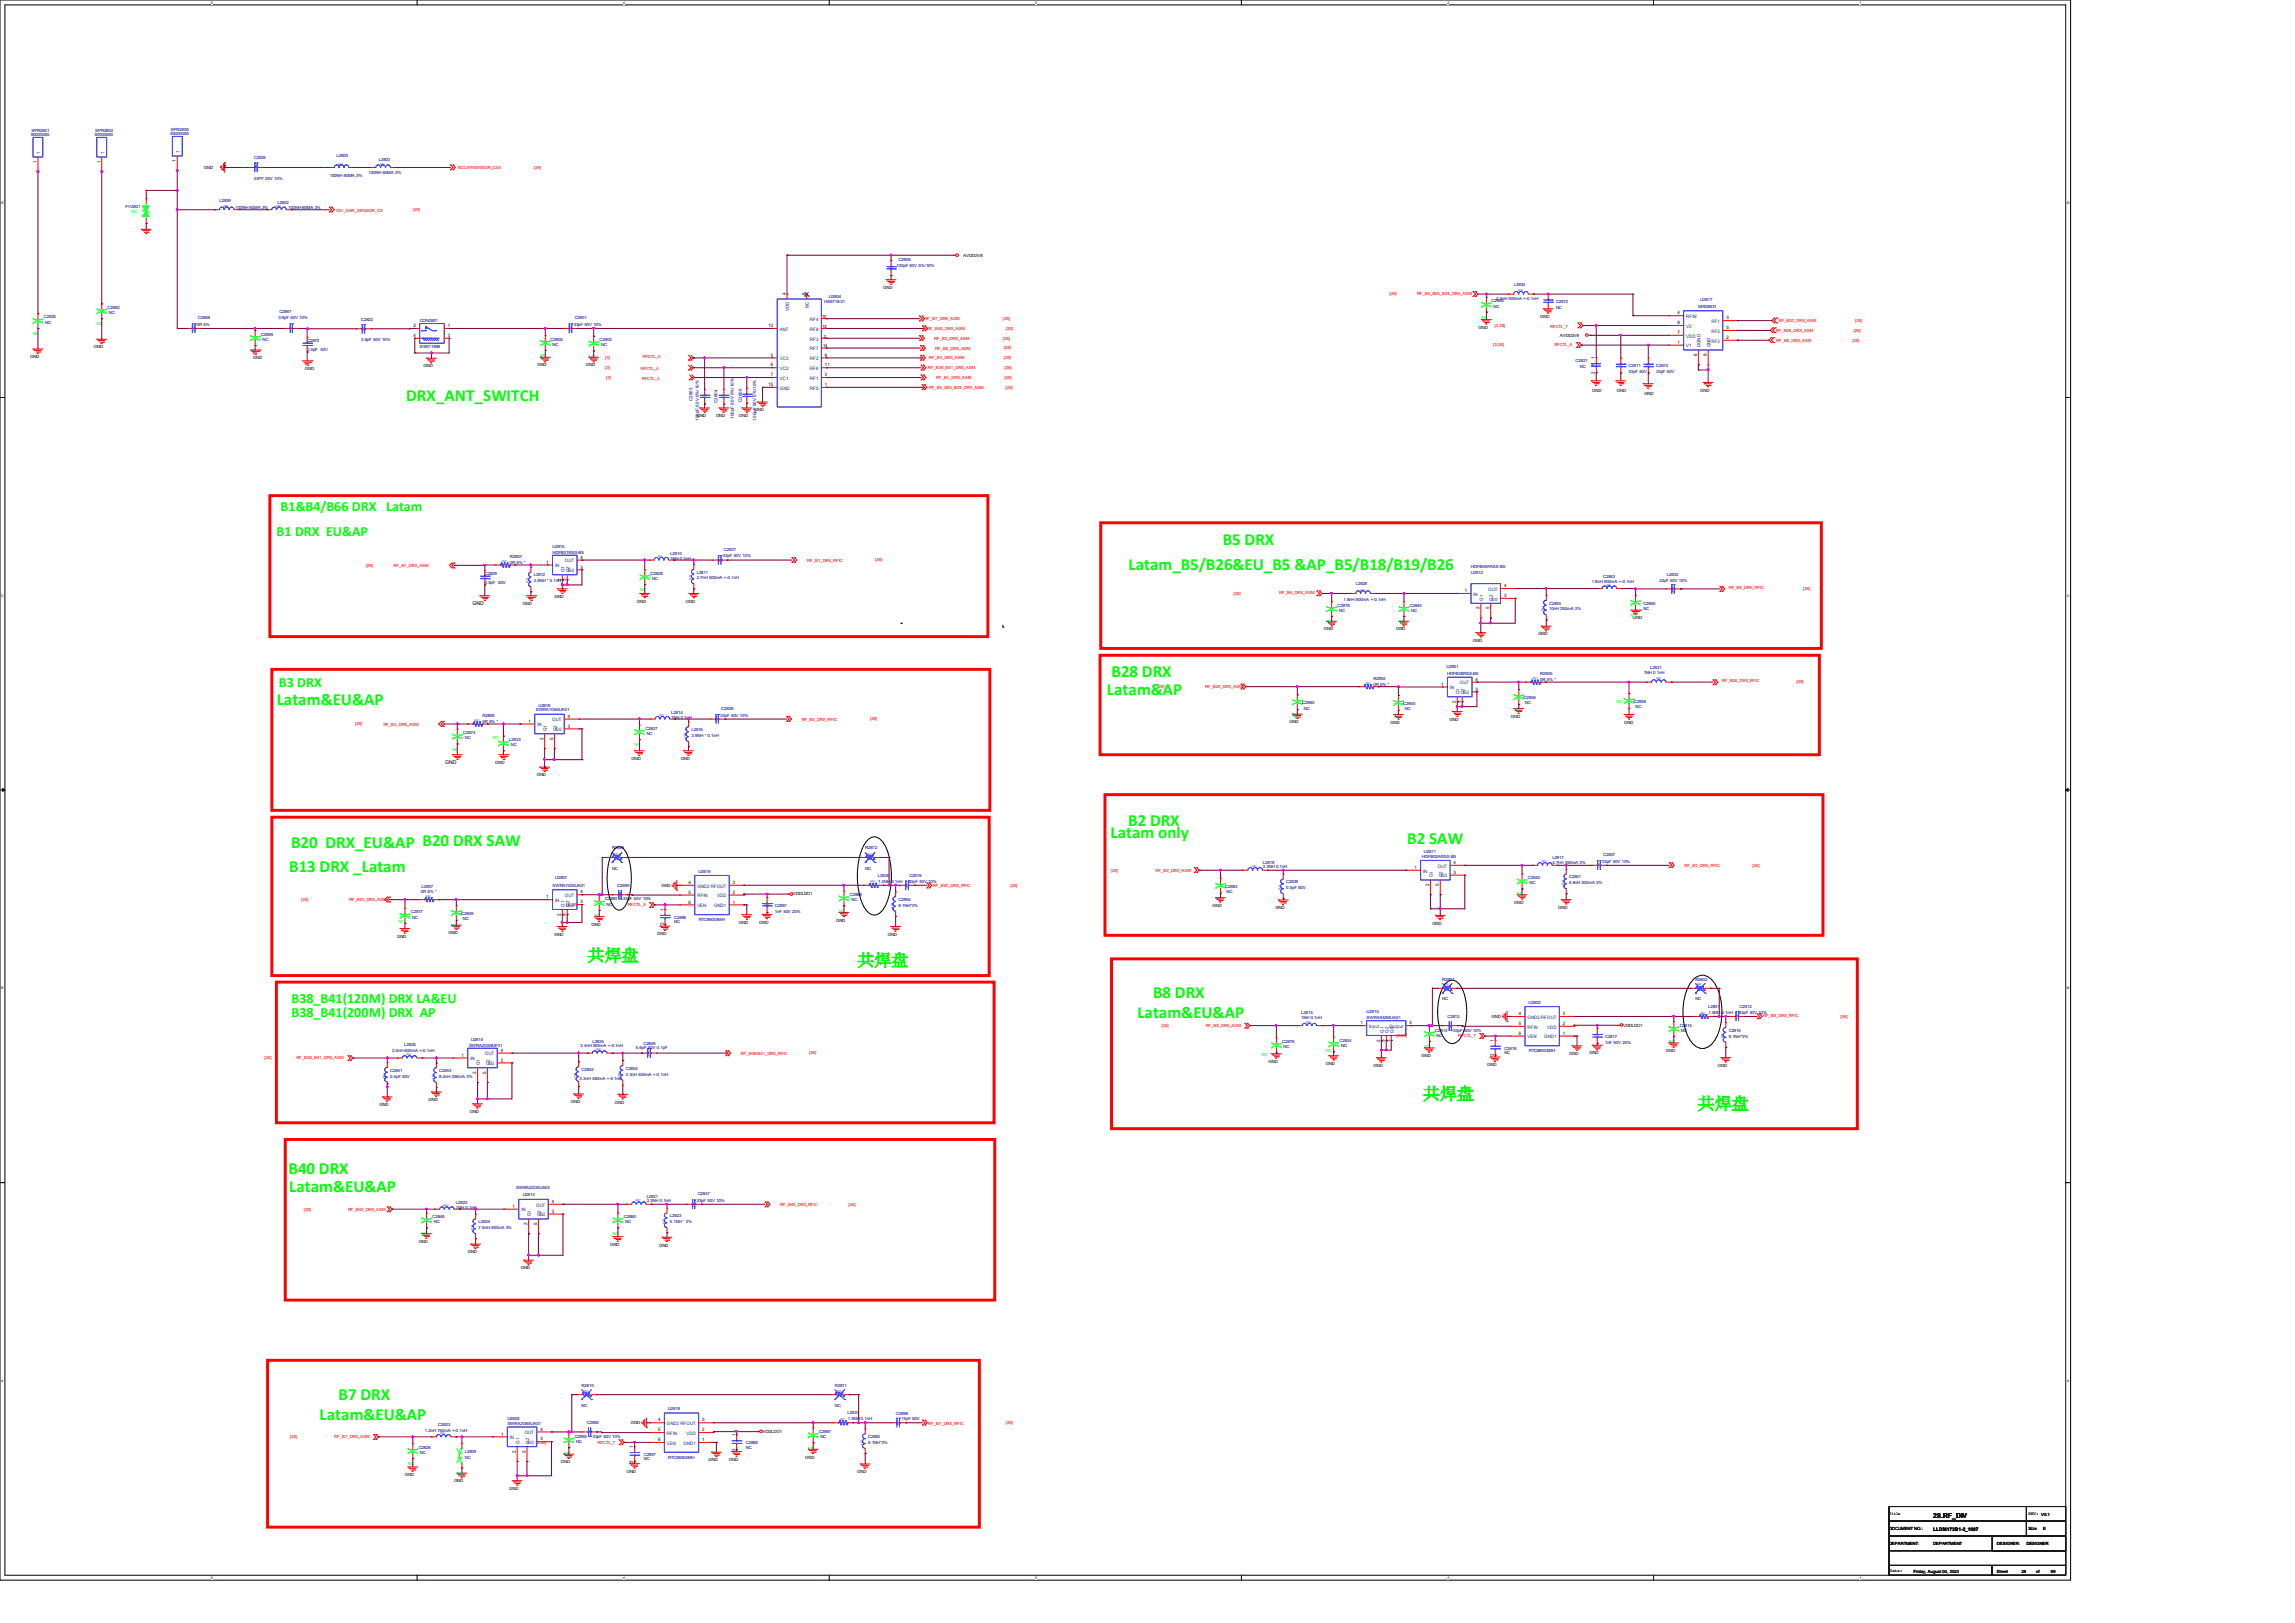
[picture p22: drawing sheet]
<svg xmlns="http://www.w3.org/2000/svg" width="297mm" height="210mm" viewBox="0 0 297 210" stroke-linecap="round" stroke-linejoin="round" font-family="sans-serif">
<defs><g id="words">
<g font-size="2.2" fill="#0f0">
<text x="52.6" y="51.9">DRX_ANT_SWITCH</text>
<text x="158.2" y="70.5">B5 DRX</text>
<text x="146" y="73.7">Latam_B5/B26&amp;EU_B5 &amp;AP_B5/B18/B19/B26</text>
<text x="143.3" y="89.9">Latam&amp;AP</text>
<text x="143.8" y="87.6">B28 DRX</text>
<text x="35.8" y="91.3">Latam&amp;EU&amp;AP</text>
<text x="146" y="106.8">B2 DRX</text>
<text x="37.4" y="112.8">B13 DRX _Latam</text>
<text x="37.7" y="109.8">B20 DRX_EU&amp;AP B20 DRX SAW</text>
<text x="143.7" y="108.5">Latam only</text>
<text x="182.1" y="109.3">B2 SAW</text>
<text x="76" y="124.4">共焊盘</text>
<text x="111" y="125">共焊盘</text>
<text x="147.2" y="131.8">Latam&amp;EU&amp;AP</text>
<text x="149.2" y="129.2">B8 DRX</text>
<text x="184.1" y="142.3">共焊盘</text>
<text x="219.7" y="143.6">共焊盘</text>
<text x="37.3" y="152">B40 DRX</text>
<text x="37.4" y="154.3">Latam&amp;EU&amp;AP</text>
<text x="41.4" y="183.7">Latam&amp;EU&amp;AP</text>
<text x="43.8" y="181.2">B7 DRX</text>
</g>
<g font-size="1.8" fill="#0f0">
<text x="35.8" y="69.3">B1 DRX EU&amp;AP</text>
<text x="36.3" y="66.1">B1&amp;B4/B66 DRX</text>
<text x="50" y="66.1">Latam</text>
<text x="36.1" y="88.9">B3 DRX</text>
<text x="37.7" y="129.8">B38_B41(120M) DRX LA&amp;EU</text>
<text x="37.7" y="131.6">B38_B41(200M) DRX AP</text>
</g>
<text font-size=".9" x="250.2" y="196.4">28.RF_DIV</text>
<g font-size=".7">
<text x="61.2" y="78.3">GND</text>
<text x="57.6" y="98.9">GND</text>
</g>
<g font-size=".6" fill="#000080">
<text x="4" y="17.7">80000065</text>
<text x="4.1" y="17.1">SPR2801</text>
<text x="12.3" y="17.7">80000065</text>
<text x="12.3" y="17.1">SPR2802</text>
<text x="22.1" y="17.5">80000065</text>
<text x="22.1" y="16.9">SPR2800</text>
<text x="32.8" y="20.6">C2824</text>
<text x="32.8" y="23.2">33PF 25V 10%</text>
<text x="42.7" y="22.9">100NH 60MA 3%</text>
<text x="43.6" y="20.4">L2800</text>
<text x="47.7" y="22.5">100NH 60MA 3%</text>
<text x="49" y="20.8">L2803</text>
<text x="16.3" y="26.9">FV2801</text>
<text x="28.4" y="26.1">L2839</text>
<text x="30.5" y="27.1">100NH 60MA 3%</text>
<text x="35.9" y="26.4">L2802</text>
<text x="37.3" y="27.1">100NH 60MA 3%</text>
<text x="116" y="34.6">100pF 50V 5%/10%</text>
<text x="116.3" y="33.8">C2806</text>
<text x="5.7" y="41.2">C2820</text>
<text x="5.8" y="41.9">NC</text>
<text x="13.9" y="39.9">C2882</text>
<text x="14.1" y="40.6">NC</text>
<text x="25.6" y="41.3">C2868</text>
<text x="36" y="41.3">3.9pF 50V 10%</text>
<text x="36.2" y="40.5">C2867</text>
<text x="46.7" y="41.5">C2822</text>
<text x="54.3" y="41.7">CON2801</text>
<text x="74.4" y="41.3">C2801</text>
<text x="106.7" y="39.2">HS8718-31</text>
<text x="107.3" y="38.5">U2804</text>
<text x="193" y="39.1">C2884</text>
<text x="193.3" y="39.8">NC</text>
<text x="193.6" y="38.9">2.4nH 500mA +-0.1nH</text>
<text x="195.9" y="37">L2834</text>
<text x="201.4" y="39.2">C2872</text>
<text x="201.4" y="40">NC</text>
<text x="219.8" y="39.9">MXD8631</text>
<text x="220" y="39">U2817</text>
<text x="25.5" y="42.2">0R 5%</text>
<text x="33.8" y="43.4">C2869</text>
<text x="34" y="44.1">NC</text>
<text x="39.8" y="44.2">C2870</text>
<text x="39.8" y="45.5">0.5pF 50V</text>
<text x="46.7" y="44.1">3.9pF 50V 10%</text>
<text x="54.3" y="45">818011998</text>
<text x="71.2" y="44.1">C2800</text>
<text x="71.5" y="44.7">NC</text>
<text x="74.3" y="42.2">33pF 50V 10%</text>
<text x="77.6" y="44.1">C2802</text>
<text x="77.8" y="44.8">NC</text>
<text x="203.9" y="46.9">C2821</text>
<text x="204.5" y="47.6">NC</text>
<text x="210.8" y="47.5">C2811</text>
<text x="214.3" y="47.5">C2810</text>
<text x="89.6" y="51.9" transform="rotate(-90 89.6 51.9)">C2803</text>
<text x="92.8" y="52.2" transform="rotate(-90 92.8 52.2)">C2804</text>
<text x="96" y="52" transform="rotate(-90 96 52)">C2805</text>
<text x="210.8" y="48.3">33pF 50V</text>
<text x="214.3" y="48.3">33pF 50V</text>
<text x="90.4" y="54.5" transform="rotate(-90 90.4 54.5)">100pF 50V 5%/10%</text>
<text x="95" y="54.2" transform="rotate(-90 95 54.2)">100pF 50V 5%/10%</text>
<text x="97.9" y="54.4" transform="rotate(-90 97.9 54.4)">100pF 50V 5%/10%</text>
<text x="71.5" y="70.9">U2815</text>
<text x="71.5" y="71.6">HDFB01RSS-B5</text>
<text x="86.7" y="71.8">L2810</text>
<text x="93.7" y="71.3">C2827</text>
<text x="62.7" y="74.3">C2829</text>
<text x="62.7" y="75.6">0.5pF 50V</text>
<text x="66" y="72.2">R2807</text>
<text x="66" y="73">0R 5% *</text>
<text x="69.1" y="74.6">L2812</text>
<text x="69.1" y="75.4">3.6NH * 0.1nH</text>
<text x="84.2" y="74.3">C2828</text>
<text x="84.4" y="75.1">NC</text>
<text x="86.7" y="72.4">1NH 0.1nH</text>
<text x="90.2" y="74.2">L2811</text>
<text x="90.2" y="75">2.7nH 500mA +-0.1nH</text>
<text x="93.6" y="72.1">33pF 50V 10%</text>
<text x="173.9" y="77.7">1.8nH 600mA +-0.1nH</text>
<text x="175.5" y="75.7">L2829</text>
<text x="190.4" y="74.3">U2812</text>
<text x="190.4" y="73.5">HDFB05ARSS-B5</text>
<text x="206" y="75.4">1.8nH 600mA +-0.1nH</text>
<text x="207.5" y="74.8">C2843</text>
<text x="214.8" y="75.3">22pF 50V 10%</text>
<text x="215.7" y="74.6">L2832</text>
<text x="173.1" y="78.5">C2878</text>
<text x="173.3" y="79.2">NC</text>
<text x="182.5" y="78.5">C2844</text>
<text x="182.6" y="79.2">NC</text>
<text x="200.5" y="78.2">C2845</text>
<text x="200.5" y="79">10nH 250mA 3%</text>
<text x="212.7" y="78.2">C2860</text>
<text x="212.7" y="79">NC</text>
<text x="177.8" y="87.9">R2804</text>
<text x="177.8" y="88.8">0R 5% *</text>
<text x="187.2" y="86.5">U2801</text>
<text x="187.3" y="87.3">HDFB28RSS-B5</text>
<text x="199.3" y="87.4">R2805</text>
<text x="199.3" y="88.2">0R 5% *</text>
<text x="212.7" y="87.3">1NH 0.1nH</text>
<text x="213.6" y="86.5">L2831</text>
<text x="59.9" y="95">C2874</text>
<text x="60.2" y="95.7">NC</text>
<text x="62.4" y="92.8">R2808</text>
<text x="62.4" y="93.6">0R 5% *</text>
<text x="65.9" y="95.9">L2833</text>
<text x="69.3" y="92">SWRA1G84UA01</text>
<text x="69.7" y="91.4">U2816</text>
<text x="83.5" y="94.4">C2807</text>
<text x="83.7" y="95.1">NC</text>
<text x="86.9" y="92.3">L2814</text>
<text x="86.9" y="93">1NH 0.1nH</text>
<text x="89.5" y="94.6">L2816</text>
<text x="89.5" y="95.4">3.9NH * 0.1nH</text>
<text x="93.2" y="92.7">33pF 50V 10%</text>
<text x="93.3" y="91.9">C2808</text>
<text x="168.5" y="91.1">C2885</text>
<text x="168.7" y="91.8">NC</text>
<text x="181.6" y="91.2">C2855</text>
<text x="181.8" y="91.9">NC</text>
<text x="197.2" y="90.4">C2856</text>
<text x="197.4" y="91.1">NC</text>
<text x="211.4" y="90.9">C2858</text>
<text x="211.7" y="91.6">NC</text>
<text x="66.1" y="96.6">NC</text>
<text x="71.8" y="113.7">U2807</text>
<text x="79.2" y="109.9">R2809</text>
<text x="79.2" y="112.5">NC</text>
<text x="90.4" y="113">U2819</text>
<text x="112" y="109.9">R2812</text>
<text x="112" y="112.5">NC</text>
<text x="113.6" y="113.5">L2838</text>
<text x="117.7" y="113.5">C2819</text>
<text x="163.4" y="111.8">L2818</text>
<text x="163.4" y="112.3">3.3NH 0.1nH</text>
<text x="184" y="111">HDFB02ARSS-B5</text>
<text x="184.3" y="110.4">U2811</text>
<text x="197.7" y="113.7">C2840</text>
<text x="200.9" y="111.1">L2817</text>
<text x="200.9" y="111.8">4.7nH 350mA 3%</text>
<text x="203.1" y="113.7">C2841</text>
<text x="207.3" y="111.6">33pF 50V 10%</text>
<text x="207.5" y="110.8">C2837</text>
<text x="53.2" y="118.2">C2877</text>
<text x="53.3" y="118.9">NC</text>
<text x="54.5" y="115.6">0R 5% *</text>
<text x="54.6" y="114.9">L2807</text>
<text x="59.7" y="118.4">C2809</text>
<text x="59.9" y="119">NC</text>
<text x="71.5" y="114.8">SWRA7425UA01</text>
<text x="78.3" y="116.5">C2890</text>
<text x="78.5" y="117.2">NC</text>
<text x="79.9" y="114.7">C2899</text>
<text x="80.6" y="116.5">33pF 50V 10%</text>
<text x="87.2" y="118.9">C2896</text>
<text x="87.2" y="119.4">NC</text>
<text x="90.4" y="119.2">RTC86004MH</text>
<text x="100.3" y="117.4">C2891</text>
<text x="100.3" y="118.1">1nF 50V 20%</text>
<text x="110" y="116">C2889</text>
<text x="110.2" y="116.6">NC</text>
<text x="113.7" y="114.2">1.5NH 0.1nH</text>
<text x="116.3" y="116.6">C2894</text>
<text x="116.3" y="117.4">9.1NH*3%</text>
<text x="117.6" y="114.2">33pF 50V 10%</text>
<text x="158.6" y="114.9">C2883</text>
<text x="158.7" y="115.6">NC</text>
<text x="166.5" y="114.3">C2839</text>
<text x="166.5" y="115.1">0.5pF 50V</text>
<text x="197.9" y="114.4">NC</text>
<text x="203.1" y="114.4">6.8nH 300mA 3%</text>
<text x="168.4" y="131.2">L2815</text>
<text x="168.4" y="131.8">1NH 0.1nH</text>
<text x="176.9" y="131.1">U2810</text>
<text x="176.9" y="131.9">SWRA942MUA01</text>
<text x="186.6" y="126.9">R2801</text>
<text x="186.6" y="129.5">NC</text>
<text x="187.3" y="131.7">C2813</text>
<text x="197.8" y="129.9">U2802</text>
<text x="219.4" y="126.9">R2802</text>
<text x="219.4" y="129.5">NC</text>
<text x="221.1" y="130.4">L2801</text>
<text x="221.1" y="131.2">1.5NH 0.1nH</text>
<text x="225" y="131.2">33pF 50V 10%</text>
<text x="225.1" y="130.4">C2812</text>
<text x="50.8" y="136.2">2.0nH 600mA +-0.1nH</text>
<text x="52.3" y="135.4">L2826</text>
<text x="60.7" y="135.4">SWRA2G59UF01</text>
<text x="61" y="134.7">U2814</text>
<text x="75.1" y="135.5">2.4nH 500mA +-0.1nH</text>
<text x="76.7" y="135">L2825</text>
<text x="82.3" y="135.8">5.6pF 50V 0.1pF</text>
<text x="83.3" y="135.2">C2849</text>
<text x="165.9" y="134.9">C2876</text>
<text x="166.1" y="135.6">NC</text>
<text x="173.4" y="134.8">C2834</text>
<text x="173.6" y="135.5">NC</text>
<text x="185.8" y="133.5">C2814</text>
<text x="185.9" y="134.2">NC</text>
<text x="188.1" y="133.5">33pF 50V 10%</text>
<text x="194.7" y="135.8">C2818</text>
<text x="194.7" y="136.4">NC</text>
<text x="197.9" y="136.2">RTC86004MH</text>
<text x="207.7" y="134.3">C2817</text>
<text x="207.7" y="135.1">1nF 50V 20%</text>
<text x="217.4" y="132.8">C2815</text>
<text x="217.5" y="133.5">NC</text>
<text x="223.7" y="133.5">C2816</text>
<text x="223.7" y="134.3">9.1NH*3%</text>
<text x="50.5" y="138.7">C2851</text>
<text x="50.5" y="139.5">0.5pF 50V</text>
<text x="56.9" y="138.7">C2853</text>
<text x="56.9" y="139.5">8.2nH 250mA 3%</text>
<text x="75" y="139.7">3.3nH 450mA +-0.1nH</text>
<text x="75.3" y="138.6">C2852</text>
<text x="81" y="138.4">C2854</text>
<text x="81" y="139.2">3.3nH 450mA +-0.1nH</text>
<text x="59" y="155.8">L2822</text>
<text x="66.8" y="153.8">SWRA2G35UA03</text>
<text x="67.6" y="154.8">U2813</text>
<text x="83.7" y="155">L2821</text>
<text x="83.7" y="155.6">3.3NH 0.1nH</text>
<text x="90.2" y="155.5">33pF 50V 10%</text>
<text x="90.3" y="154.7">C2847</text>
<text x="56" y="157.6">C2848</text>
<text x="56.1" y="158.3">NC</text>
<text x="59" y="156.5">1NH 0.1nH</text>
<text x="61.9" y="158.3">L2824</text>
<text x="61.9" y="159.1">7.5nH 300mA 3%</text>
<text x="80.7" y="157.6">C2850</text>
<text x="80.9" y="158.3">NC</text>
<text x="86.7" y="157.5">L2823</text>
<text x="86.7" y="158.3">5.1NH * 3%</text>
<text x="75.3" y="179.5">R2810</text>
<text x="108" y="179.5">R2811</text>
<text x="55" y="185.3">1.2nH 750mA +-0.1nH</text>
<text x="56.7" y="184.6">C2823</text>
<text x="65.7" y="183.7">U2808</text>
<text x="65.7" y="184.5">SWRA2G65UA01</text>
<text x="75.3" y="182">NC</text>
<text x="75.9" y="184.3">C2893</text>
<text x="86.4" y="182.5">U2818</text>
<text x="106" y="185.4">C2887</text>
<text x="108" y="182">NC</text>
<text x="109.7" y="183">L2837</text>
<text x="109.7" y="183.8">1.5NH 0.1nH</text>
<text x="115.9" y="183.1">C2898</text>
<text x="116.7" y="183.8">15pF 50V</text>
<text x="54.2" y="187.5">C2826</text>
<text x="54.4" y="188.1">NC</text>
<text x="60.2" y="188">L2809</text>
<text x="60.2" y="188.7">NC</text>
<text x="74.4" y="186.1">C2895</text>
<text x="74.5" y="186.7">NC</text>
<text x="76.7" y="186.1">33pF 50V 10%</text>
<text x="83.3" y="188.4">C2897</text>
<text x="83.3" y="189">NC</text>
<text x="86.5" y="188.7">RTC86004MH</text>
<text x="96.5" y="186.9">C2888</text>
<text x="96.5" y="187.5">NC</text>
<text x="106.2" y="186.1">NC</text>
<text x="112.3" y="186.1">C2892</text>
<text x="112.3" y="186.9">9.1NH*3%</text>
</g>
<g font-size=".6">
<text x="4.7" y="21.1" transform="rotate(-90 4.7 21.1)">1</text>
<text x="13" y="21.1" transform="rotate(-90 13 21.1)">1</text>
<text x="22.8" y="21" transform="rotate(-90 22.8 21)">1</text>
<text x="26.4" y="21.8">GND</text>
<text x="124.7" y="33.2">AVDD2V8</text>
<text x="101.7" y="38.2" transform="rotate(-90 101.7 38.2)">4</text>
<text x="104.2" y="38.2" transform="rotate(-90 104.2 38.2)">8</text>
<text x="106.4" y="41.2">10</text>
<text x="114.3" y="37.4">GND</text>
<text x="199.3" y="41.2">GND</text>
<text x="217.1" y="40.7">4</text>
<text x="217.1" y="42">8</text>
<text x="223.4" y="41.3">3</text>
<text x="3.9" y="46.4">GND</text>
<text x="12.1" y="45.1">GND</text>
<text x="32.7" y="46.5">GND</text>
<text x="39.5" y="47.9">GND</text>
<text x="53.5" y="42.3">2</text>
<text x="53.5" y="43.6">4</text>
<text x="54.8" y="47.5">GND</text>
<text x="58" y="42.3">1</text>
<text x="58" y="43.6">3</text>
<text x="69.6" y="47.4">GND</text>
<text x="75.8" y="47.4">GND</text>
<text x="99.4" y="42.3">13</text>
<text x="99.8" y="46.1">5</text>
<text x="99.8" y="47.4">6</text>
<text x="106.4" y="42.5">12</text>
<text x="106.5" y="45">14</text>
<text x="106.6" y="43.7">2</text>
<text x="106.8" y="47.4">11</text>
<text x="106.8" y="46.1">9</text>
<text x="191.3" y="42.5">GND</text>
<text x="201.9" y="43.6">AVDD2V8</text>
<text x="206.4" y="46.5" transform="rotate(-90 206.4 46.5)">1</text>
<text x="217.1" y="43.2">7</text>
<text x="217.1" y="44.5">1</text>
<text x="219.6" y="46.1" transform="rotate(-90 219.6 46.1)">6</text>
<text x="220.9" y="46.1" transform="rotate(-90 220.9 46.1)">9</text>
<text x="223.4" y="42.6">5</text>
<text x="223.4" y="43.9">2</text>
<text x="90.2" y="54">GND</text>
<text x="92.7" y="54">GND</text>
<text x="95.6" y="54">GND</text>
<text x="97.7" y="53.2">GND</text>
<text x="99.4" y="50">15</text>
<text x="99.8" y="48.7">7</text>
<text x="106.8" y="48.7">3</text>
<text x="106.8" y="50">1</text>
<text x="206.1" y="50.7">GND</text>
<text x="206.4" y="48.4" transform="rotate(-90 206.4 48.4)">2</text>
<text x="209.2" y="50.7">GND</text>
<text x="212.8" y="51.1">GND</text>
<text x="220" y="50.7">GND</text>
<text x="70.7" y="72.9">1</text>
<text x="71.8" y="77.4">GND</text>
<text x="72.6" y="75.2" transform="rotate(-90 72.6 75.2)">2</text>
<text x="73.2" y="75.2" transform="rotate(-90 73.2 75.2)">5</text>
<text x="75.1" y="73.6">3</text>
<text x="75.1" y="72.3">4</text>
<text x="82.4" y="78">GND</text>
<text x="88.8" y="78">GND</text>
<text x="189.6" y="76.6">1</text>
<text x="194.6" y="77.3">3</text>
<text x="194.6" y="76">4</text>
<text x="67.6" y="78.3">GND</text>
<text x="171.3" y="81.6">GND</text>
<text x="180.7" y="81.6">GND</text>
<text x="190.6" y="83.1">GND</text>
<text x="191.5" y="78.9" transform="rotate(-90 191.5 78.9)">2</text>
<text x="192.7" y="78.9" transform="rotate(-90 192.7 78.9)">5</text>
<text x="199.1" y="82.2">GND</text>
<text x="211.3" y="80.1">GND</text>
<text x="186.5" y="88.7">1</text>
<text x="191" y="89.4">3</text>
<text x="191" y="88.1">4</text>
<text x="68.4" y="93.5">1</text>
<text x="70.3" y="95.8" transform="rotate(-90 70.3 95.8)">2</text>
<text x="71.6" y="95.8" transform="rotate(-90 71.6 95.8)">5</text>
<text x="73.5" y="94.1">3</text>
<text x="73.5" y="92.9">4</text>
<text x="166.9" y="93.6">GND</text>
<text x="180" y="93.6">GND</text>
<text x="187.6" y="93.3">GND</text>
<text x="188.4" y="91" transform="rotate(-90 188.4 91)">2</text>
<text x="189.1" y="91" transform="rotate(-90 189.1 91)">5</text>
<text x="195.5" y="92.9">GND</text>
<text x="210.2" y="93.6">GND</text>
<text x="64.1" y="98.9">GND</text>
<text x="69.5" y="100.5">GND</text>
<text x="81.7" y="98.3">GND</text>
<text x="88.1" y="98.3">GND</text>
<text x="183" y="112.4">1</text>
<text x="188.1" y="113.1">3</text>
<text x="188.1" y="111.8">4</text>
<text x="70.7" y="116.2">1</text>
<text x="72.6" y="118.5" transform="rotate(-90 72.6 118.5)">2</text>
<text x="73.2" y="118.5" transform="rotate(-90 73.2 118.5)">5</text>
<text x="75.1" y="116.9">3</text>
<text x="75.1" y="115.6">4</text>
<text x="76.5" y="119.8">GND</text>
<text x="85.6" y="114.7">GND</text>
<text x="85.9" y="119.8" transform="rotate(-90 85.9 119.8)">2</text>
<text x="85.9" y="117.9" transform="rotate(-90 85.9 117.9)">1</text>
<text x="89.1" y="114.4">4</text>
<text x="89.1" y="115.7">5</text>
<text x="89.1" y="116.9">6</text>
<text x="94.8" y="116.9">1</text>
<text x="94.8" y="115.7">2</text>
<text x="94.8" y="114.4">3</text>
<text x="95.6" y="119.6">GND</text>
<text x="98.3" y="119.5">GND</text>
<text x="102.6" y="115.9">VDDLDO1</text>
<text x="108.2" y="119.3">GND</text>
<text x="156.9" y="117.4">GND</text>
<text x="165.1" y="117.7">GND</text>
<text x="185" y="114.7" transform="rotate(-90 185 114.7)">2</text>
<text x="185.4" y="119.6">GND</text>
<text x="186.2" y="114.7" transform="rotate(-90 186.2 114.7)">5</text>
<text x="196" y="117">GND</text>
<text x="201.7" y="117.6">GND</text>
<text x="51.4" y="121.3">GND</text>
<text x="58" y="120.9">GND</text>
<text x="71.8" y="121.1">GND</text>
<text x="85" y="121">GND</text>
<text x="114.9" y="121.1">GND</text>
<text x="193" y="131.7">GND</text>
<text x="196.5" y="131.4">4</text>
<text x="202.3" y="131.4">3</text>
<text x="59.7" y="136.7">1</text>
<text x="64.8" y="137.4">3</text>
<text x="64.8" y="136.1">4</text>
<text x="164.2" y="137.6">GND</text>
<text x="171.6" y="137.8">GND</text>
<text x="176.1" y="132.5">1</text>
<text x="178.6" y="134.8" transform="rotate(-90 178.6 134.8)">2</text>
<text x="179.2" y="134.8" transform="rotate(-90 179.2 134.8)">5</text>
<text x="179.9" y="134.8" transform="rotate(-90 179.9 134.8)">3</text>
<text x="182.4" y="132.5">4</text>
<text x="184" y="136.8">GND</text>
<text x="192.5" y="138">GND</text>
<text x="193.3" y="136.7" transform="rotate(-90 193.3 136.7)">2</text>
<text x="193.3" y="134.8" transform="rotate(-90 193.3 134.8)">1</text>
<text x="196.5" y="132.6">5</text>
<text x="196.5" y="133.9">6</text>
<text x="202.3" y="133.9">1</text>
<text x="202.3" y="132.6">2</text>
<text x="203.1" y="136.5">GND</text>
<text x="205.7" y="136.4">GND</text>
<text x="210.1" y="132.8">VDDLDO1</text>
<text x="215.6" y="136.2">GND</text>
<text x="49.1" y="143.1">GND</text>
<text x="55.5" y="142.5">GND</text>
<text x="61.6" y="139" transform="rotate(-90 61.6 139)">2</text>
<text x="62.9" y="139" transform="rotate(-90 62.9 139)">5</text>
<text x="73.9" y="142.8">GND</text>
<text x="79.6" y="142.8">GND</text>
<text x="177.8" y="138.1">GND</text>
<text x="222.3" y="138.1">GND</text>
<text x="60.8" y="144">GND</text>
<text x="71.4" y="155.7">4</text>
<text x="54.2" y="160.8">GND</text>
<text x="66.3" y="156.3">1</text>
<text x="68.2" y="158.5" transform="rotate(-90 68.2 158.5)">2</text>
<text x="69.5" y="158.5" transform="rotate(-90 69.5 158.5)">5</text>
<text x="71.4" y="156.9">3</text>
<text x="78.9" y="161.2">GND</text>
<text x="85.3" y="161.3">GND</text>
<text x="60.5" y="162.2">GND</text>
<text x="67.4" y="164.3">GND</text>
<text x="64.9" y="185.8">1</text>
<text x="69.9" y="185.1">4</text>
<text x="81.7" y="184.3">GND</text>
<text x="85.2" y="183.9">4</text>
<text x="85.2" y="185.2">5</text>
<text x="90.9" y="185.2">2</text>
<text x="90.9" y="183.9">3</text>
<text x="95.2" y="185.8" transform="rotate(-90 95.2 185.8)">1</text>
<text x="98.7" y="185.4">VDDLDO1</text>
<text x="52.4" y="191">GND</text>
<text x="58.8" y="191.8">GND</text>
<text x="66.8" y="188" transform="rotate(-90 66.8 188)">2</text>
<text x="68" y="188" transform="rotate(-90 68 188)">5</text>
<text x="69.9" y="186.4">3</text>
<text x="72.6" y="189.4">GND</text>
<text x="81.1" y="190.6">GND</text>
<text x="82" y="189.3" transform="rotate(-90 82 189.3)">2</text>
<text x="82" y="187.4" transform="rotate(-90 82 187.4)">1</text>
<text x="85.2" y="186.5">6</text>
<text x="90.9" y="186.5">1</text>
<text x="91.7" y="189.1">GND</text>
<text x="94.3" y="189">GND</text>
<text x="95.2" y="187.7" transform="rotate(-90 95.2 187.7)">2</text>
<text x="104.2" y="188.7">GND</text>
<text x="111" y="190.6">GND</text>
<text x="65.9" y="192.8">GND</text>
<text x="244.5" y="196.1">Title</text>
<text x="262.5" y="196.1">REV: V0.1</text>
<text x="244.5" y="198">DOCUMENT NO.:</text>
<text x="244.5" y="200">DEPARTMENT:</text>
<text x="244.6" y="203.5">Date:</text>
<text x="247.6" y="203.5">Friday, August 04, 2023</text>
<text x="250.2" y="200">DEPARTMENT</text>
<text x="250.2" y="198.1">LLDM173B1-2_1007</text>
<text x="258.4" y="200">DESIGNER:</text>
<text x="258.4" y="203.5">Sheet</text>
<text x="261.6" y="203.5">28</text>
<text x="262.2" y="200">DESIGNER</text>
<text x="262.5" y="198">Size</text>
<text x="263.5" y="203.5">of</text>
<text x="264.4" y="198">E</text>
<text x="265.4" y="203.5">99</text>
</g>
<g font-size=".6" fill="#004080">
<text x="5.2" y="20" transform="rotate(-90 5.2 20)">1</text>
<text x="13.5" y="20" transform="rotate(-90 13.5 20)">1</text>
<text x="23.2" y="19.9" transform="rotate(-90 23.2 19.9)">1</text>
<text x="102.2" y="40.3" transform="rotate(-90 102.2 40.3)">VDD</text>
<text x="104.7" y="39.9" transform="rotate(-90 104.7 39.9)">NC</text>
<text x="104.8" y="41.5">RF4</text>
<text x="218.2" y="41.1">RFIN</text>
<text x="221.5" y="41.8">RF1</text>
<text x="100.9" y="46.6">VC3</text>
<text x="100.9" y="47.9">VC2</text>
<text x="100.9" y="42.8">ANT</text>
<text x="104.8" y="47.9">RF6</text>
<text x="104.8" y="46.6">RF2</text>
<text x="104.8" y="45.3">RF7</text>
<text x="104.8" y="44.1">RF3</text>
<text x="104.8" y="42.8">RF8</text>
<text x="218.2" y="42.4">V2</text>
<text x="218.2" y="43.7">VDD</text>
<text x="218.2" y="45">V1</text>
<text x="220.1" y="45" transform="rotate(-90 220.1 45)">DGND</text>
<text x="221.4" y="45" transform="rotate(-90 221.4 45)">GND</text>
<text x="221.5" y="43.1">RF2</text>
<text x="221.5" y="44.3">RF3</text>
<text x="100.9" y="49.1">VC1</text>
<text x="100.9" y="50.4">GND</text>
<text x="104.8" y="49.1">RF1</text>
<text x="104.8" y="50.4">RF5</text>
<text x="71.8" y="73.4">IN</text>
<text x="73.1" y="74" transform="rotate(-90 73.1 74)">G1</text>
<text x="73.1" y="72.8">OUT</text>
<text x="73.5" y="74">G0</text>
<text x="73.7" y="74" transform="rotate(-90 73.7 74)">G2</text>
<text x="190.7" y="77.1">IN</text>
<text x="191.9" y="77.7" transform="rotate(-90 191.9 77.7)">G1</text>
<text x="192.6" y="76.5">OUT</text>
<text x="193" y="77.7">G0</text>
<text x="193.2" y="77.7" transform="rotate(-90 193.2 77.7)">G2</text>
<text x="187.7" y="89.2">IN</text>
<text x="188.9" y="89.8" transform="rotate(-90 188.9 89.8)">G1</text>
<text x="188.9" y="88.6">OUT</text>
<text x="189.4" y="89.8">G0</text>
<text x="189.5" y="89.8" transform="rotate(-90 189.5 89.8)">G2</text>
<text x="69.6" y="94">IN</text>
<text x="70.8" y="94.6" transform="rotate(-90 70.8 94.6)">G1</text>
<text x="71.5" y="93.3">OUT</text>
<text x="71.9" y="94.6">G0</text>
<text x="72.1" y="94.6" transform="rotate(-90 72.1 94.6)">G2</text>
<text x="184.2" y="112.9">IN</text>
<text x="185.4" y="113.5" transform="rotate(-90 185.4 113.5)">G1</text>
<text x="186.1" y="112.3">OUT</text>
<text x="186.5" y="113.5">G0</text>
<text x="186.7" y="113.5" transform="rotate(-90 186.7 113.5)">G2</text>
<text x="71.8" y="116.7">IN</text>
<text x="73.1" y="117.3" transform="rotate(-90 73.1 117.3)">G1</text>
<text x="73.1" y="116.1">OUT</text>
<text x="73.5" y="117.3">G0</text>
<text x="73.7" y="117.3" transform="rotate(-90 73.7 117.3)">G2</text>
<text x="90.3" y="114.9">GND2 RFOUT</text>
<text x="90.3" y="116.1">RFIN</text>
<text x="90.3" y="117.4">VEN</text>
<text x="92.4" y="117.4">GND1</text>
<text x="92.8" y="116.1">VDD</text>
<text x="197.7" y="131.8">GND2 RFOUT</text>
<text x="60.9" y="137.2">IN</text>
<text x="62.1" y="137.8" transform="rotate(-90 62.1 137.8)">G1</text>
<text x="62.8" y="136.6">OUT</text>
<text x="63.2" y="137.8">G0</text>
<text x="63.4" y="137.8" transform="rotate(-90 63.4 137.8)">G2</text>
<text x="177.2" y="133">Input</text>
<text x="179.1" y="133.6" transform="rotate(-90 179.1 133.6)">G1</text>
<text x="179.7" y="133.6" transform="rotate(-90 179.7 133.6)">G2</text>
<text x="179.8" y="133">Output</text>
<text x="180.3" y="133.6" transform="rotate(-90 180.3 133.6)">G0</text>
<text x="197.7" y="133.1">RFIN</text>
<text x="197.7" y="134.4">VEN</text>
<text x="199.9" y="134.4">GND1</text>
<text x="200.2" y="133.1">VDD</text>
<text x="67.5" y="156.8">IN</text>
<text x="68.7" y="157.4" transform="rotate(-90 68.7 157.4)">G1</text>
<text x="69.4" y="156.1">OUT</text>
<text x="69.8" y="157.4">G0</text>
<text x="70" y="157.4" transform="rotate(-90 70 157.4)">G2</text>
<text x="67.9" y="185.6">OUT</text>
<text x="86.3" y="184.4">GND2 RFOUT</text>
<text x="86.3" y="185.7">RFIN</text>
<text x="88.9" y="185.7">VDD</text>
<text x="66" y="186.2">IN</text>
<text x="67.2" y="186.9" transform="rotate(-90 67.2 186.9)">G1</text>
<text x="68.3" y="186.9">G0 [3,28]</text>
<text x="68.5" y="186.9" transform="rotate(-90 68.5 186.9)">G2</text>
<text x="86.3" y="186.9">VEN</text>
<text x="88.5" y="186.9">GND1</text>
</g>
<g font-size=".6" fill="#f00">
<text x="59.3" y="21.8">NCCAPSENSOR_CS4</text>
<text x="69.1" y="21.8">[29]</text>
<text x="43.6" y="27.4">DIV_SAR_SENSOR_CS</text>
<text x="53.4" y="27.3">[29]</text>
<text x="119.6" y="41.4">RF_B7_DRX_ASM</text>
<text x="129.8" y="41.4">[28]</text>
<text x="179.8" y="38.2">[28]</text>
<text x="183.4" y="38.2">RF_B5_B20_B28_DRX_ASM</text>
<text x="230.2" y="41.7">RF_B20_DRX_ASM</text>
<text x="240.1" y="41.7">[28]</text>
<text x="78.3" y="46.5">[3]</text>
<text x="78.3" y="47.8">[3]</text>
<text x="82.9" y="47.9">RFCTL_4</text>
<text x="83.2" y="46.4">RFCTL_5</text>
<text x="120" y="42.7">RF_B40_DRX_ASM</text>
<text x="120.1" y="47.8">RF_B38_B41_DRX_ASM</text>
<text x="120.2" y="46.4">RF_B3_DRX_ASM</text>
<text x="120.9" y="43.9">RF_B2_DRX_ASM</text>
<text x="121" y="45.3">RF_B8_DRX_ASM</text>
<text x="129.8" y="43.9">[28]</text>
<text x="129.9" y="45.2">[28]</text>
<text x="129.9" y="46.5">[28]</text>
<text x="130" y="47.8">[28]</text>
<text x="130.2" y="42.7">[28]</text>
<text x="193.2" y="44.8">[3,28]</text>
<text x="193.4" y="42.3">[3,28]</text>
<text x="200.6" y="42.5">RFCTL_7</text>
<text x="201.2" y="44.8">RFCTL_6</text>
<text x="229.8" y="42.9">RF_B28_DRX_ASM</text>
<text x="229.9" y="44.2">RF_B5_DRX_ASM</text>
<text x="239.7" y="44.2">[28]</text>
<text x="239.9" y="42.9">[28]</text>
<text x="78.4" y="49">[3]</text>
<text x="83.1" y="49.2">RFCTL_3</text>
<text x="120.2" y="50.3">RF_B5_B20_B28_DRX_ASM</text>
<text x="121.2" y="49.1">RF_B1_DRX_ASM</text>
<text x="130" y="49">[28]</text>
<text x="130.1" y="50.3">[28]</text>
<text x="47.4" y="73.3">[28]</text>
<text x="50.9" y="73.3">RF_B1_DRX_ASM</text>
<text x="104.5" y="72.7">RF_B1_DRX_RFIC</text>
<text x="113.3" y="72.6">[26]</text>
<text x="159.6" y="77">[28]</text>
<text x="165.6" y="76.8">RF_B5_DRX_ASM</text>
<text x="223.7" y="76.2">RF_B5_DRX_RFIC</text>
<text x="233.4" y="76.4">[26]</text>
<text x="149.8" y="89">[28]</text>
<text x="156" y="89">RF_B28_DRX_ASM</text>
<text x="222.8" y="88.3">RF_B28_DRX_RFIC</text>
<text x="232.5" y="88.4">[26]</text>
<text x="46" y="93.9">[28]</text>
<text x="49.6" y="93.9">RF_B3_DRX_ASM</text>
<text x="103.8" y="93.3">RF_B3_DRX_RFIC</text>
<text x="112.6" y="93.2">[26]</text>
<text x="143.8" y="112.8">[28]</text>
<text x="149.6" y="112.8">RF_B2_DRX_ASM</text>
<text x="218" y="112.2">RF_B2_DRX_RFIC</text>
<text x="226.8" y="112.1">[26]</text>
<text x="39" y="116.6">[28]</text>
<text x="45.2" y="116.6">RF_B20_DRX_ASM</text>
<text x="73.3" y="117.3">[3,28]</text>
<text x="81.3" y="117.2">RFCTL_6</text>
<text x="120.7" y="114.8">RF_B20_DRX_RFIC</text>
<text x="130.8" y="114.7">[26]</text>
<text x="228.2" y="131.6">RF_B8_DRX_RFIC</text>
<text x="238.2" y="131.7">[26]</text>
<text x="34.2" y="137.1">[28]</text>
<text x="38.4" y="137.1">RF_B38_B41_DRX_ASM</text>
<text x="95.9" y="136.5">RF_B38/B41_DRX_RFIC</text>
<text x="104.7" y="136.4">[26]</text>
<text x="150.3" y="132.9">[28]</text>
<text x="156" y="132.9">RF_B8_DRX_ASM</text>
<text x="180.7" y="134.2">[3,28]</text>
<text x="188.7" y="134.2">RFCTL_7</text>
<text x="39.3" y="156.6">[28]</text>
<text x="45" y="156.6">RF_B40_DRX_ASM</text>
<text x="101" y="156.1">RF_B40_DRX_RFIC</text>
<text x="109.8" y="156">[26]</text>
<text x="120.1" y="184.3">RF_B7_DRX_RFIC</text>
<text x="130.2" y="184.3">[26]</text>
<text x="37.5" y="186.1">[28]</text>
<text x="43.3" y="186.1">RF_B7_DRX_ASM</text>
<text x="77.3" y="186.8">RFCTL_7</text>
</g>
<g font-size=".6" fill="#0f0">
<text x="17" y="27.6">NC</text>
<text x="191.7" y="41.3">NC</text>
<text x="4.3" y="43.4">NC</text>
<text x="12.5" y="42.1">NC</text>
<text x="32.4" y="45.6">NC</text>
<text x="69.9" y="46.2">NC</text>
<text x="76.2" y="46.3">NC</text>
<text x="82.8" y="76.5">NC</text>
<text x="171.7" y="80.6">NC</text>
<text x="181.1" y="80.6">NC</text>
<text x="211" y="79.8">NC</text>
<text x="63.8" y="95.6">NC</text>
<text x="167.3" y="92.7">NC</text>
<text x="180.3" y="92.8">NC</text>
<text x="195.9" y="92">NC</text>
<text x="209.2" y="91">NC</text>
<text x="58.5" y="97.2">NC</text>
<text x="82.1" y="96.6">NC</text>
<text x="51.6" y="119.4">NC</text>
<text x="58.4" y="119.9">NC</text>
<text x="76.9" y="118.7">NC</text>
<text x="108.6" y="118.1">NC</text>
<text x="157.3" y="116.5">NC</text>
<text x="196.3" y="115.9">NC</text>
<text x="163.3" y="136.7">NC</text>
<text x="171.6" y="136.2">NC</text>
<text x="184.4" y="135.6">NC</text>
<text x="216" y="135">NC</text>
<text x="54.6" y="159.8">NC</text>
<text x="79.3" y="159.8">NC</text>
<text x="52.8" y="189.6">NC</text>
<text x="59.1" y="190.8">NC</text>
<text x="73" y="188.2">NC</text>
<text x="104.6" y="187.6">NC</text>
</g>
<g font-size=".5">
<text x="27.3" y=".5">5</text>
<text x="80.6" y=".5">4</text>
<text x="134" y=".5">3</text>
<text x="187.3" y=".5">2</text>
<text x="240.7" y=".5">1</text>
<text x=".2" y="26.4">D</text>
<text x="267.5" y="26.4">D</text>
<text x=".2" y="77.2">C</text>
<text x="267.5" y="77.2">C</text>
<text x=".2" y="128">B</text>
<text x="267.5" y="128">B</text>
<text x=".2" y="178.8">A</text>
<text x="267.5" y="178.8">A</text>
<text x="27.3" y="204.3">5</text>
<text x="80.6" y="204.3">4</text>
<text x="134" y="204.3">3</text>
<text x="187.3" y="204.3">2</text>
<text x="240.7" y="204.3">1</text>
</g>
<g font-size=".3" fill="#00f">
<text x="33.2" y="22" transform="rotate(-90 33.2 22)">0201</text>
<text x="43.8" y="21.3">0201</text>
<text x="49.1" y="21.3">0201</text>
<text x="28.9" y="26.8">0201</text>
<text x="35.7" y="26.8">0201</text>
<text x="115" y="34.7">0201</text>
<text x="196.5" y="37.7">0201</text>
<text x="25.1" y="42.8" transform="rotate(-90 25.1 42.8)">0201</text>
<text x="37.8" y="42.8" transform="rotate(-90 37.8 42.8)">0201</text>
<text x="39.5" y="44.6">0201</text>
<text x="47.1" y="42.9" transform="rotate(-90 47.1 42.9)">0201</text>
<text x="73.9" y="42.8" transform="rotate(-90 73.9 42.8)">0201</text>
<text x="209.4" y="47.3">0201</text>
<text x="213" y="47.3">0201</text>
<text x="90.9" y="51.3">0201</text>
<text x="93.3" y="51.3">0201</text>
<text x="96.4" y="51.2">0201</text>
<text x="62.4" y="74.8">0201</text>
<text x="65" y="72.7">0201</text>
<text x="68.4" y="75.4" transform="rotate(-90 68.4 75.4)">0201</text>
<text x="85.2" y="72.1">0201</text>
<text x="89.5" y="75.1" transform="rotate(-90 89.5 75.1)">0201</text>
<text x="93.2" y="72.8" transform="rotate(-90 93.2 72.8)">0201</text>
<text x="176" y="76.4">0201</text>
<text x="207.9" y="75.8">0201</text>
<text x="216.6" y="76.5" transform="rotate(-90 216.6 76.5)">0201</text>
<text x="199.8" y="79.1" transform="rotate(-90 199.8 79.1)">0201</text>
<text x="176.7" y="88.5">0201</text>
<text x="198.3" y="87.9">0201</text>
<text x="214.3" y="87.9">0201</text>
<text x="61.4" y="93.3">0201</text>
<text x="85.3" y="92.7">0201</text>
<text x="88.8" y="95.5" transform="rotate(-90 88.8 95.5)">0201</text>
<text x="92.9" y="93.3" transform="rotate(-90 92.9 93.3)">0201</text>
<text x="79.5" y="110.6">0201</text>
<text x="112.2" y="110.6">0201</text>
<text x="162" y="112.2">0201</text>
<text x="199.5" y="111.6">0201</text>
<text x="207" y="112.3" transform="rotate(-90 207 112.3)">0201</text>
<text x="55.1" y="116">0201</text>
<text x="80.2" y="115.4" transform="rotate(90 80.2 115.4)">0201</text>
<text x="98.9" y="117.1">0201</text>
<text x="112.6" y="114.2">0201</text>
<text x="115.6" y="117.4" transform="rotate(-90 115.6 117.4)">0201</text>
<text x="117.5" y="114.9" transform="rotate(-90 117.5 114.9)">0201</text>
<text x="165.7" y="115.2" transform="rotate(-90 165.7 115.2)">0201</text>
<text x="202.4" y="114.5" transform="rotate(-90 202.4 114.5)">0201</text>
<text x="186.9" y="127.5">0201</text>
<text x="219.7" y="127.5">0201</text>
<text x="220.1" y="131.1">0201</text>
<text x="224.9" y="131.8" transform="rotate(-90 224.9 131.8)">0201</text>
<text x="52.6" y="136.5">0201</text>
<text x="77.2" y="135.9">0201</text>
<text x="84.1" y="136.6" transform="rotate(-90 84.1 136.6)">0201</text>
<text x="169" y="132.3">0201</text>
<text x="187.6" y="132.4" transform="rotate(90 187.6 132.4)">0201</text>
<text x="206.4" y="134.1">0201</text>
<text x="223" y="134.4" transform="rotate(-90 223 134.4)">0201</text>
<text x="49.8" y="139.5" transform="rotate(-90 49.8 139.5)">0201</text>
<text x="56.1" y="139.6" transform="rotate(-90 56.1 139.6)">0201</text>
<text x="74.5" y="139.5" transform="rotate(-90 74.5 139.5)">0201</text>
<text x="80.3" y="139.3" transform="rotate(-90 80.3 139.3)">0201</text>
<text x="82.3" y="155.4">0201</text>
<text x="57.4" y="156.1">0201</text>
<text x="61.2" y="159.1" transform="rotate(-90 61.2 159.1)">0201</text>
<text x="86" y="158.4" transform="rotate(-90 86 158.4)">0201</text>
<text x="89.8" y="156.2" transform="rotate(-90 89.8 156.2)">0201</text>
<text x="57" y="185.5">0201</text>
<text x="75.5" y="180.1">0201</text>
<text x="76.2" y="185" transform="rotate(90 76.2 185)">0201</text>
<text x="108.3" y="180.1">0201</text>
<text x="108.7" y="183.7">0201</text>
<text x="116.3" y="184.4" transform="rotate(-90 116.3 184.4)">0201</text>
<text x="111.6" y="187" transform="rotate(-90 111.6 187)">0201</text>
</g>
<g font-size=".3" fill="#00ff80">
<text x="4.6" y="41.5">0201</text>
<text x="12.8" y="40.3">0201</text>
<text x="192" y="39.5">0201</text>
<text x="32.7" y="43.8">0201</text>
<text x="70.2" y="44.4">0201</text>
<text x="76.5" y="44.4">0201</text>
<text x="83.1" y="74.7">0201</text>
<text x="211.3" y="78">0201</text>
<text x="172" y="78.8">0201</text>
<text x="181.4" y="78.8">0201</text>
<text x="58.9" y="95.3">0201</text>
<text x="82.4" y="94.7">0201</text>
<text x="167.6" y="90.9">0201</text>
<text x="180.7" y="90.9">0201</text>
<text x="196.2" y="90.2">0201</text>
<text x="210.5" y="90.7">0201</text>
<text x="64.9" y="96.2">0201</text>
<text x="52.1" y="118.5">0201</text>
<text x="58.8" y="118.1">0201</text>
<text x="77.2" y="116.8">0201</text>
<text x="108.9" y="116.3">0201</text>
<text x="157.6" y="114.6">0201</text>
<text x="196.7" y="114">0201</text>
<text x="164.8" y="135.3">0201</text>
<text x="172.3" y="135.1">0201</text>
<text x="184.7" y="133.8">0201</text>
<text x="216.3" y="133.2">0201</text>
<text x="54.9" y="157.9">0201</text>
<text x="79.6" y="157.9">0201</text>
<text x="104.9" y="185.8">0201</text>
<text x="53.1" y="187.8">0201</text>
<text x="59.4" y="188.8" transform="rotate(-90 59.4 188.8)">0201</text>
<text x="73.3" y="186.4">0201</text>
</g>
</g></defs>
<path d="M0 0h268v204.5h-268zM.6 .6h266.7v203.2h-266.7z" fill="none" stroke="#000" stroke-width=".13"/>
<g fill="#fff">
<path d="M27.3 .1h.2v.5h-.2z"/>
<path d="M27.3 203.9h.2v.5h-.2z"/>
</g>
<path d="M54 0v.6M54 203.8v.7" fill="none" stroke="#000" stroke-width=".13"/>
<g fill="#fff">
<path d="M80.6 .1h.3v.5h-.3z"/>
<path d="M80.6 203.9h.3v.5h-.3z"/>
</g>
<path d="M107.3 0v.6M107.3 203.8v.7" fill="none" stroke="#000" stroke-width=".13"/>
<g fill="#fff">
<path d="M134 .1h.2v.5h-.2z"/>
<path d="M134 203.9h.2v.5h-.2z"/>
</g>
<path d="M160.7 0v.6M160.7 203.8v.7" fill="none" stroke="#000" stroke-width=".13"/>
<g fill="#fff">
<path d="M187.3 .1h.2v.5h-.2z"/>
<path d="M187.3 203.9h.2v.5h-.2z"/>
</g>
<path d="M214 0v.6M214 203.8v.7" fill="none" stroke="#000" stroke-width=".13"/>
<g fill="#fff">
<path d="M240.7 .1h.2v.5h-.2z"/>
<path d="M240.7 203.9h.2v.5h-.2z"/>
<path d="M.2 26h.3v.5h-.3z"/>
<path d="M267.5 26h.3v.5h-.3z"/>
<path d="M.2 76.8h.3v.5h-.3z"/>
<path d="M267.5 76.8h.3v.5h-.3z"/>
</g>
<path d="M0 51.4h.6M267.3 51.4h.7" fill="none" stroke="#000" stroke-width=".13"/>
<g fill="#fff">
<path d="M.2 127.6h.2v.5h-.2z"/>
<path d="M267.5 127.6h.3v.5h-.3z"/>
</g>
<path d="M0 102.2h.6M267.3 102.2h.7" fill="none" stroke="#000" stroke-width=".13"/>
<path d="M.3 102l.3 .2-.3 .2zM267.3 102.2l.3-.2v.4z" fill="#000" stroke="#000" stroke-width=".13"/>
<g fill="#fff">
<path d="M.2 178.4h.3v.5h-.3z"/>
<path d="M267.5 178.4h.3v.5h-.3z"/>
</g>
<g fill="none" stroke="#000" stroke-width=".13">
<path d="M116.6 80.6h.1M116.7 80.6h.1M129.8 81.2h.1M129.8 80.9v.3M79.4 110a.78 .78 0 0 1 1.4 0 8.3 8.3 0 0 1 .3 6.9l-.3 .5a.78 .78 0 0 1-1.4 0 8.3 8.3 0 0 1-.2-6.9zM112.3 108.7a1.12 1.12 0 0 1 1.7 0 7 7 0 0 1 1.4 4.6 7 7 0 0 1-1.4 4.7 1.12 1.12 0 0 1-1.7 0 7 7 0 0 1-1.3-4.7 7 7 0 0 1 1.3-4.6zM187.1 127.2a1.03 1.03 0 0 1 1.7 0 6.7 6.7 0 0 1 .8 5.5 3.2 3.2 0 0 1-1.2 2.2 1.23 1.23 0 0 1-1.6-.8 7.6 7.6 0 0 1 0-6.4zM219.3 126.6a1.57 1.57 0 0 1 2.4 .4 7.5 7.5 0 0 1 0 7.9 1.63 1.63 0 0 1-2.8 0 7.5 7.5 0 0 1 0-7.9zM0 153h.6M267.3 153h.7M244.5 194.9h17.8v1.9h-17.8zM244.5 196.8h17.8v2h-17.8z"/>
<path d="M244.5 198.8h22.8v1.9h-22.8zM257.8 198.8h9.5v1.9h-9.5zM262.3 194.9h5v1.9h-5zM262.3 196.8h5v2h-5zM244.5 202.6h13.3v1.2h-13.3zM244.5 200.7h22.8v1.9h-22.8zM257.8 202.6h9.5v1.2h-9.5z"/>
</g>
<path d="M34.9 64.1h92.9v18.3h-92.9zM142.5 67.6h93.2v16.3h-93.2zM35.2 86.6h92.9v18.3h-92.9zM142.4 84.8h93.1v12.9h-93.1zM35.2 105.7h92.8v20.5h-92.8zM143 102.8h92.9v18.2h-92.9zM35.8 127.1h92.9v18.2h-92.9zM143.8 124.1h96.6v21.9h-96.6zM36.9 147.4h91.8v20.8h-91.8zM34.6 176h92.1v21.6h-92.1z" fill="none" stroke="#f00" stroke-width=".38"/>
<g fill="none" stroke="#f00" stroke-width=".13">
<path d="M4.9 22.2h.1M4.9 20.3v1.9M13.2 39.3h.1M13.2 22.2h.1M13.2 20.3v1.9M13.2 39.3v.7M18.3 29.7h.1M18.3 29.7h1.3M18.5 29.8h.1M18.5 29.8h.9M18.7 30.1h.5M18.9 30.2h.1"/>
<path d="M18.9 25.7h.1M18.9 28.9h.1M18.9 25.7v.7M18.9 28.3v.6M19.2 30.1h.1M22.9 22.1h.1M22.9 20.2v1.9M27.8 27.1h.1M27.8 27.1h.6M28.5 21.6h.1M28.5 21.6v.1M28.7 21.9h.1"/>
<path d="M28.7 21.4v.5M28.9 21.2h.1M28.9 21.2v.9M29.1 21h.1M29.1 21v1.3M30.3 27.1h.6M30.9 27.1h.1M32.2 21.7h.1M32.2 21.7h.7M33.5 21.7h.6M34.1 21.7h.1M34.5 27.1h.1"/>
<path d="M34.5 27.1h.7M37.1 27.1h.6M37.7 27.1h.1M42.6 26.8h.1M42.6 27.4h.1M42.6 21.7h.1M42.6 26.8l.3 .3-.3 .3M42.6 21.7h.7M42.9 26.8h.1M42.9 27.4h.1M42.9 26.8l.4 .3-.4 .3M45.2 21.7h.6"/>
<path d="M45.8 21.7h.1M48 21.7h.1M48 21.7h.6M50.5 21.7h.7M51.2 21.7h.1M58.3 21.3h.1M58.3 22h.1M58.3 21.3l.3 .4-.3 .3M58.6 21.3h.1M58.6 22h.1M58.6 21.3l.3 .4-.3 .3M101.9 38.1h.1"/>
<path d="M101.9 38.1v.6M104.4 38.1h.1M104.4 38.1v.6M114.7 36.2h.1M114.7 36.2h1.3M114.9 36.4h.1M114.9 36.4h.9M115.1 36.6h.5M115.3 36.8h.1M115.3 33.7h.1M115.3 35.6h.1M115.3 33.7v.7"/>
<path d="M115.3 35v.6M115.6 36.6h.1M123.4 33h.1M123.4 33h.3M190.6 37.7h.1M190.6 38.4h.1M190.6 37.7l.4 .4-.4 .3M191 38.4h.1M191 37.7h.1M191 37.7l.3 .4-.3 .3M192.4 38.5h.1M192.4 38.5v.6"/>
<path d="M192.4 39.8v.6M195.3 38.1h.1M195.3 38.1h.6M197.8 38.1h.7M198.5 38.1h.1M199.7 40h.1M199.7 40h1.3M200.4 40h.1M200.4 38.1h.1M200.4 38.1v.6M200.4 39.3v.7M4.3 45.2h.1"/>
<path d="M4.3 45.2h1.2M4.4 45.3h.1M4.4 45.3h.9M4.7 45.6h.5M4.8 45.7h.1M4.8 45.7h.2M4.9 40.6h.1M4.9 42.5h.1M4.9 40.6v.6M4.9 41.9v.6M5.2 45.6h.1M12.5 43.9h.1"/>
<path d="M12.5 43.9h1.3M12.7 44.1h.1M12.7 44.1h.9M12.9 44.3h.5M13.1 44.4h.1M13.2 41.2h.1M13.2 40.6v.6M13.4 44.3h.1M24.1 42.5h.1M24.1 42.5h.7M25.4 42.5h.6M26 42.5h.1"/>
<path d="M32.4 45.3h1.3M32.6 45.5h.9M32.8 45.7h.1M32.8 45.7h.5M33 45.8h.1M33 42.8h.1M33 44.7h.1M33 42.8v.6M33 44.1v.6M33.1 45.8h.1M33.5 45.5h.1M33.7 45.3h.1"/>
<path d="M36.8 42.5h.1M36.8 42.5h.6M38.1 42.5h.6M38.7 42.5h.1M39.1 46.7h1.3M39.3 46.9h.9M39.5 47.1h.1M39.5 47.1h.5M39.7 47.2h.1M39.8 43.6h.1M39.8 45.6h.1M39.8 43.6v.7"/>
<path d="M39.8 44.9v.7M39.8 47.2h.1M40.2 46.9h.1M40.4 46.7h.1M46.1 42.5h.1M46.1 42.5h.6M47.4 42.5h.6M48 42.5h.1M53.7 42.5h.1M53.7 43.8h.1M53.7 43.8h.6M53.7 42.5h.6"/>
<path d="M55.2 46.4h.1M55.2 46.4h1.3M55.4 46.6h.1M55.4 46.6h.9M55.6 46.7h.5M55.8 46.9h.1M56.1 46.7h.1M57.5 43.8h.6M57.5 42.5h.6M58.1 42.5h.1M58.1 43.8h.1M69.9 46.2h.1"/>
<path d="M69.9 46.2h1.3M70.1 46.4h.1M70.1 46.4h.9M70.3 46.6h.5M70.5 46.8h.1M70.6 43.4h.1M70.6 45.3h.1M70.6 43.4v.7M70.6 44.7v.6M70.8 46.6h.1M72.9 42.5h.1M72.9 42.5h.6"/>
<path d="M74.2 42.5h.6M74.8 42.5h.1M76.2 46.2h.1M76.2 46.2h1.3M76.4 46.4h.1M76.4 46.4h.9M76.6 46.6h.5M76.8 46.8h.1M76.8 43.5h.1M76.8 45.4h.1M76.8 43.5v.7M76.8 44.8v.6"/>
<path d="M77.1 46.6h.1M89.1 46.6h.1M89.1 47.9h.1M89.1 46l.3 .3M89.1 47.2l.3 .4M89.2 49.1h.1M89.2 48.5l.3 .4M89.4 46.3h.1M89.4 46.6h.1M89.4 47.6h.1M89.4 47.9h.1M89.4 46.3l-.3 .3"/>
<path d="M89.4 46l.3 .3M89.4 47.6l-.3 .3M89.4 47.2l.3 .4M89.5 48.9h.1M89.5 49.1h.1M89.5 48.9l-.3 .2M89.5 48.5l.4 .4M89.7 46.3h.1M89.7 47.6h.1M89.7 46.3l-.3 .3M89.7 47.6l-.3 .3M89.9 48.9h.1"/>
<path d="M89.9 48.9l-.4 .2M90.6 52.8h.1M90.6 52.8h1.2M90.8 53h.1M90.8 53h.9M90.9 53.2h.5M91.1 53.3h.1M91.1 53.3h.2M91.2 50.4h.1M91.2 52.3h.1M91.2 50.4v.6M91.2 51.6v.7"/>
<path d="M91.4 53.2h.1M93 52.8h.1M93 52.8h1.3M93.2 53h.1M93.2 53h.9M93.4 53.2h.5M93.6 53.3h.1M93.7 50.4h.1M93.7 52.3h.1M93.7 50.4v.6M93.7 51.6v.7M93.9 53.2h.1"/>
<path d="M96 52.8h.1M96 52.8h1.3M96.2 53h.1M96.2 53h.9M96.4 53.2h.5M96.6 53.3h.1M96.6 50.2h.1M96.6 52.2h.1M96.6 50.2v.7M96.6 51.5v.7M96.9 53.2h.1M98 52h.1"/>
<path d="M98 52h1.3M98.3 52.2h.1M98.3 52.2h.8M98.4 52.4h.5M98.6 52.6h.1M98.6 52.6h.2M98.9 52.4h.1M99.9 46.3h.1M99.9 47.6h.1M99.9 42.5h.1M99.9 48.9h.1M99.9 50.1h.1"/>
<path d="M99.9 46.3h.7M99.9 47.6h.7M99.9 42.5h.7M99.9 48.9h.7M99.9 50.1h.7M106.3 46.3h.6M106.3 47.6h.6M106.3 45h.6M106.3 43.8h.6M106.3 42.5h.6M106.3 41.2h.6M106.3 48.9h.6"/>
<path d="M106.3 50.1h.6M106.9 47.6h.1M106.9 46.3h.1M106.9 45h.1M106.9 43.8h.1M106.9 42.5h.1M106.9 41.2h.1M106.9 48.9h.1M106.9 50.1h.1M119 43.4h.1M119 44.1h.1M119 40.9h.1"/>
<path d="M119 41.5h.1M119 43.4l.3 .4-.3 .3M119 40.9l.3 .3-.3 .3M119.1 44.7h.1M119.1 45.3h.1M119.1 46h.1M119.1 46.6h.1M119.1 44.7l.4 .3-.4 .3M119.1 46l.4 .3-.4 .3M119.2 48.5h.1M119.2 49.1h.1M119.2 47.2h.1"/>
<path d="M119.2 47.9h.1M119.2 48.5l.3 .4-.3 .2M119.2 47.2l.3 .4-.3 .3M119.3 43.4h.1M119.3 44.1h.1M119.3 40.9h.1M119.3 41.5h.1M119.3 49.8h.1M119.3 50.4h.1M119.3 43.4l.3 .4-.3 .3M119.3 40.9l.3 .3-.3 .3M119.3 49.8l.3 .3-.3 .3"/>
<path d="M119.4 42.2h.1M119.4 42.8h.1M119.4 42.2l.3 .3-.3 .3M119.5 44.7h.1M119.5 45.3h.1M119.5 46h.1M119.5 46.6h.1M119.5 44.7l.3 .3-.3 .3M119.5 46l.3 .3-.3 .3M119.5 48.5h.1M119.5 49.1h.1M119.5 47.2h.1"/>
<path d="M119.5 47.9h.1M119.5 48.5l.3 .4-.3 .2M119.5 47.2l.3 .4-.3 .3M119.6 49.8h.1M119.6 50.4h.1M119.6 49.8l.4 .3-.4 .3M119.7 42.2h.1M119.7 42.8h.1M119.7 42.2l.3 .3-.3 .3M191.7 41.4h.1M191.7 41.4h1.3M191.9 41.5h.1"/>
<path d="M191.9 41.5h.9M192.1 41.7h.5M192.3 41.9h.1M192.4 40.4h.1M192.6 41.7h.1M199.9 40.1h.1M199.9 40.1h.9M200.1 40.3h.5M200.3 40.5h.1M200.6 40.3h.1M204 44.3h.1M204 45h.1"/>
<path d="M204 44.3l.3 .4-.3 .3M204.2 41.8h.1M204.2 42.4h.1M204.2 41.8l.4 .3-.4 .3M204.3 45h.1M204.3 44.3h.1M204.3 44.3l.4 .4-.4 .3M204.6 42.4h.1M204.6 41.8h.1M204.6 41.8l.3 .3-.3 .3M205.6 43.4h.2M205.8 43.4h.1"/>
<path d="M206 49.3h.1M206 49.3h1.2M206.1 49.5h.1M206.1 49.5h.9M206.3 49.7h.5M206.5 49.9h.1M206.6 48.2h.1M206.6 46.3h.1M206.6 46.3v.6M206.6 47.6v.6M206.8 49.7h.1M209.1 49.3h.1"/>
<path d="M209.1 49.3h1.3M209.3 49.5h.1M209.3 49.5h.9M209.5 49.7h.5M209.7 49.9h.1M209.8 46.4h.1M209.8 48.3h.1M209.8 46.4v.6M209.8 47.6v.7M210 49.7h.1M212.7 49.7h.1M212.7 49.7h1.3"/>
<path d="M212.9 49.9h.1M212.9 49.9h.8M213.1 50h.5M213.2 50.2h.1M213.2 50.2h.2M213.3 46.4h.1M213.3 48.3h.1M213.3 46.4v.6M213.3 47.6v.7M213.6 50h.1M216 40.9h.1M216 42.1h.1"/>
<path d="M216 43.4h.1M216 44.7h.1M216 43.4h1.9M216 40.9h1.9M216 42.1h1.9M216 44.7h1.9M219.8 47.2h.1M219.8 45.3v1.9M220.4 49.5h.1M220.4 49.5h1.3M220.6 49.7h.1M220.6 49.7h.9"/>
<path d="M220.8 49.9h.5M221 50h.1M221.1 47.2h.1M221.1 45.3v1.9M221.3 49.9h.1M223 41.5h1.9M223 42.8h1.9M223 44h1.9M224.9 41.5h.1M224.9 42.8h.1M224.9 44h.1M229.2 43.7h.1"/>
<path d="M229.2 44.3h.1M229.2 43.7l-.3 .3 .3 .3M229.4 42.4h.1M229.4 43.1h.1M229.4 42.4l-.3 .4 .3 .3M229.6 44.3h.1M229.6 43.7h.1M229.6 43.7l-.4 .3 .4 .3M229.6 41.1h.1M229.6 41.8h.1M229.6 41.1l-.3 .4 .3 .3M229.7 43.1h.1"/>
<path d="M229.7 42.4h.1M229.7 42.4l-.3 .4 .3 .3M230 41.8h.1M230 41.1h.1M230 41.1l-.4 .4 .4 .3M58.5 72.9h.1M58.5 73.5h.1M58.5 72.9l-.3 .3 .3 .3M58.8 72.9h.1M58.8 73.5h.1M58.8 72.9l-.3 .3 .3 .3M62.1 77.1h.1"/>
<path d="M62.1 77.1h1.3M62.3 77.3h.1M62.3 77.3h.9M62.5 77.5h.5M62.7 77.7h.1M62.7 73.8h.1M62.7 75.7h.1M62.7 73.8v.6M62.7 75.1v.6M63 77.5h.1M64.1 73.1h.1M64.1 73.1h.6"/>
<path d="M66 73.1h.6M66.6 73.1h.1M68.1 77.1h1.2M68.3 77.3h.9M68.5 77.5h.1M68.5 77.5h.5M68.7 77.7h.1M68.7 76.6h.1M68.7 73.4h.1M68.7 73.4v.6M68.7 75.9v.7M68.8 77.7h.1"/>
<path d="M69.2 77.3h.1M69.3 77.1h.1M70.9 73.1h.1M70.9 73.1h.6M72.1 76.2h.1M72.1 76.2h1.3M72.3 76.4h.1M72.3 76.4h.9M72.5 76.6h.5M72.7 76.8h.1M72.7 76.8h.2M72.8 75h.1"/>
<path d="M72.8 74.4v.6M73 76.6h.1M73.4 75h.1M73.4 74.4v.6M74.7 73.7h.6M74.7 72.5h.6M75.3 73.7h.1M75.3 72.5h.1M82.8 76.8h.1M82.8 76.8h1.3M83 77h.1M83 77h.9"/>
<path d="M83.2 77.2h.5M83.4 77.3h.1M83.4 73.7h.1M83.4 75.6h.1M83.4 73.7v.7M83.4 75v.6M83.7 77.2h.1M84 72.5h.1M84 72.5h.7M86.6 72.5h.6M87.2 72.5h.1M89.2 76.8h.1"/>
<path d="M89.2 76.8h1.2M89.4 77h.1M89.4 77h.9M89.5 77.2h.5M89.7 77.3h.1M89.7 77.3h.2M89.8 76.2h.1M89.8 73h.1M89.8 73v.7M89.8 75.6v.6M90 77.2h.1M92.2 72.5h.1"/>
<path d="M92.2 72.5h.6M93.5 72.5h.6M94.1 72.5h.1M102.5 72.1h.1M102.5 72.8h.1M102.5 72.1l.3 .4-.3 .3M102.8 72.1h.1M102.8 72.8h.1M102.8 72.1l.3 .4-.3 .3M170.4 76.5h.1M170.4 77.1h.1M170.4 76.5l.4 .3-.4 .3"/>
<path d="M170.8 77.1h.1M170.8 76.5h.1M170.8 76.5l.3 .3-.3 .3M172.3 77.9h.1M172.3 79.8h.1M172.3 77.9v.6M172.3 79.1v.7M174.8 76.8h.1M174.8 76.8h.7M177.4 76.8h.6M178 76.8h.1M181.7 77.9h.1"/>
<path d="M181.7 79.8h.1M181.7 77.9v.6M181.7 79.1v.7M188.5 76.8h.1M188.5 76.8h1.9M191.6 80h.1M191.6 78.1v1.9M192.9 80h.1M192.9 78.1v1.9M194.2 76.2h1.9M194.2 77.4h1.9M196.1 77.4h.1"/>
<path d="M196.1 76.2h.1M200.1 77h.1M200.1 77v.7M200.1 79.6v.6M206.7 76.2h.1M206.7 76.2h.6M209.3 76.2h.6M209.9 76.2h.1M211 79h1.3M211.2 79.1h.9M211.4 79.3h.1M211.4 79.3h.5"/>
<path d="M211.6 79.5h.1M211.7 77h.1M211.7 79h.1M211.7 77v.7M211.7 78.3v.7M211.7 79.5h.1M212.1 79.1h.1M212.3 79h.1M215.6 76.2h.1M215.6 76.2h.6M216.9 76.2h.6M217.5 76.2h.1"/>
<path d="M222.6 75.9h.1M222.6 76.5h.1M222.6 75.9l.3 .3-.3 .3M222.9 75.9h.1M222.9 76.5h.1M222.9 75.9l.3 .3-.3 .3M57.1 93.3h.1M57.1 94h.1M57.1 93.3l-.3 .4 .3 .3M57.4 93.3h.1M57.4 94h.1M57.4 93.3l-.3 .4 .3 .3"/>
<path d="M58.5 97.7h.1M58.5 97.7h1.3M58.8 97.9h.1M58.8 97.9h.8M58.9 98h.5M59.1 98.3h.1M59.1 98.3h.2M59.2 94.4h.1M59.2 96.3h.1M59.2 94.4v.6M59.2 95.6v.7M59.4 98h.1"/>
<path d="M60.5 93.7h.1M60.5 93.7h.7M62.4 93.7h.7M63.1 93.7h.1M64.5 97.7h1.3M64.7 97.9h.9M64.9 98h.1M64.9 98h.5M65.1 98.3h.1M65.2 95.2h.1M65.2 97.2h.1M65.2 95.2v.7"/>
<path d="M65.2 96.5v.7M65.2 98.3h.1M65.6 97.9h.1M65.8 97.7h.1M67.3 93.7h.1M67.3 93.7h1.9M69.8 99.3h.1M69.8 99.3h1.3M70.1 99.4h.1M70.1 99.4h.9M70.2 99.7h.5M70.4 99.8h.1"/>
<path d="M70.4 99.8h.2M70.5 96.9h.1M70.5 95v1.9M70.7 99.7h.1M71.8 96.9h.1M71.8 95v1.9M73 93h1.9M73 94.3h1.9M74.9 94.3h.1M74.9 93h.1M82.1 97.2h.1M82.1 97.2h1.3"/>
<path d="M82.3 97.4h.1M82.3 97.4h.9M82.5 97.5h.5M82.7 97.7h.1M82.8 93.8h.1M82.8 95.7h.1M82.8 93.8v.6M82.8 95.1v.6M83 97.5h.1M84.2 93h.1M84.2 93h.6M86.7 93h.6"/>
<path d="M87.3 93h.1M88.5 97.2h.1M88.5 97.2h1.2M88.6 97.4h.1M88.6 97.4h.9M88.9 97.5h.5M89 97.7h.1M89 97.7h.2M89.1 96.6h.1M89.1 93.4h.1M89.1 93.4v.7M89.1 96v.6"/>
<path d="M89.4 97.5h.1M91.9 93h.1M91.9 93h.6M93.2 93h.6M93.8 93h.1M101.8 92.7h.1M101.8 93.3h.1M101.8 92.7l.3 .3-.3 .3M102.1 92.7h.1M102.1 93.3h.1M102.1 92.7l.3 .3-.3 .3M160.6 88.5h.1"/>
<path d="M160.6 89.2h.1M160.6 88.5l.3 .4-.3 .3M160.9 89.2h.1M160.9 88.5h.1M160.9 88.5l.3 .4-.3 .3M167.3 92.4h.1M167.3 92.4h1.2M167.5 92.6h.1M167.5 92.6h.9M167.6 92.8h.5M167.9 93h.1M167.9 89.9h.1"/>
<path d="M167.9 91.8h.1M167.9 89.9v.7M167.9 91.2v.6M168.1 92.8h.1M171.7 80.4h.1M171.7 80.4h1.3M171.9 80.6h.1M171.9 80.6h.9M172.1 80.8h.5M172.3 81h.1M172.6 80.8h.1M175.9 88.9h.1"/>
<path d="M175.9 88.9h.6M177.8 88.9h.6M178.4 88.9h.1M180.3 92.5h.1M180.3 92.5h1.3M180.6 92.7h.1M180.6 92.7h.8M180.7 92.8h.5M180.9 93h.1M180.9 93h.2M181 90h.1M181 91.9h.1"/>
<path d="M181 90v.6M181 91.3v.6M181.1 80.4h.1M181.1 80.4h1.2M181.2 80.6h.1M181.2 92.8h.1M181.2 80.6h.9M181.4 80.8h.5M181.6 81h.1M181.9 80.8h.1M186.7 88.9h.1M186.7 88.9h.6"/>
<path d="M188 92.1h.1M188 92.1h1.2M188.2 92.3h.1M188.2 92.3h.9M188.3 92.5h.5M188.6 92.7h.1M188.6 90.8h.1M188.6 90.2v.6M188.8 92.5h.1M189.2 90.8h.1M189.2 90.2v.6M190.5 89.5h.6"/>
<path d="M190.5 88.3h.6M191 81.9h.1M191 81.9h1.3M191.1 89.5h.1M191.1 88.3h.1M191.2 82h.1M191.2 82h.9M191.4 82.3h.5M191.6 82.4h.1M191.9 82.3h.1M195.9 91.7h.1M195.9 91.7h1.3"/>
<path d="M196.1 91.9h.1M196.1 91.9h.9M196.3 92.1h.5M196.5 92.3h.1M196.6 89.2h.1M196.6 91.1h.1M196.6 89.2v.7M196.6 90.5v.6M196.8 92.1h.1M197.4 88.3h.1M197.4 88.3h.7M199.3 88.3h.7"/>
<path d="M199.5 81h.1M199.5 81h1.2M199.6 81.2h.1M199.6 81.2h.9M199.9 81.4h.5M200 88.3h.1M200 81.6h.1M200 81.6h.2M200.1 80.2h.1M200.4 81.4h.1M210.2 92.5h.1M210.2 92.5h1.3"/>
<path d="M210.4 92.7h.1M210.4 92.7h.9M210.6 92.8h.5M210.8 93h.1M210.8 89.7h.1M210.8 91.7h.1M210.8 89.7v.7M210.8 91v.7M211.1 92.8h.1M213.1 88.3h.1M213.1 88.3h.6M215.6 88.3h.7"/>
<path d="M216.3 88.3h.1M221.7 88h.1M221.7 88.6h.1M221.7 88l.3 .3-.3 .3M222 88h.1M222 88.6h.1M222 88l.3 .3-.3 .3M50.1 116.1h.1M50.1 116.7h.1M50.1 116.1l-.3 .3 .3 .3M50.4 116.1h.1M50.4 116.7h.1"/>
<path d="M50.4 116.1l-.3 .3 .3 .3M52.4 117.6h.1M52.4 119.5h.1M52.4 117.6v.6M52.4 118.8v.7M54.2 116.4h.1M54.2 116.4h.7M56.1 116.4h.7M56.8 116.4h.1M58.4 119.7h.1M58.4 119.7h1.3M58.6 119.9h.1"/>
<path d="M58.6 119.9h.9M59.1 117.2h.1M59.1 119.1h.1M59.1 117.2v.6M59.1 118.4v.7M70.9 116.4h.1M70.9 116.4h.6M72.1 119.9h.1M72.1 119.9h1.3M72.8 118.3h.1M72.8 117.7v.6M73.4 118.3h.1"/>
<path d="M73.4 117.7v.6M74.7 115.8h.6M74.7 117.1h.6M75.3 117.1h.1M75.3 115.8h.1M76.9 118.6h.1M76.9 118.6h1.3M77.1 118.8h.1M77.1 118.8h.9M77.3 119h.5M77.5 119.2h.1M77.6 115.9h.1"/>
<path d="M77.6 117.8h.1M77.6 115.9v.6M77.6 117.2v.6M77.8 119h.1M78.6 111h.1M78.6 111h.6M79.2 115.8h.1M79.2 115.8h.7M80.5 111h.6M80.5 115.8h.7M81.1 111h.1M81.2 115.8h.1"/>
<path d="M84.1 116.8h.1M84.1 117.4h.1M84.1 116.8l.3 .3-.3 .3M84.4 117.4h.1M84.4 116.8h.1M84.4 116.8l.3 .3-.3 .3M85.4 119.8h.1M85.4 119.8h1.3M86.1 119.6h.1M86.1 117.7h.1M86.1 117.7v.6M86.1 119v.6"/>
<path d="M87 114.6h.1M87 114.5v.1M87.2 114.3h.1M87.2 114.3v.5M87.4 115h.1M87.4 114.1v.9M87.6 115.2h.1M87.6 113.9v1.3M88 114.6h.1M88 115.8h.1M88 117.1h.1M88 114.6h1.9"/>
<path d="M88 117.1h1.9M88 115.8h1.9M94.4 114.6h1.9M94.4 117.1h1.9M94.4 115.8h1.9M96 118.4h.1M96 118.4h1.3M96.2 118.6h.1M96.2 118.6h.9M96.3 117.1h.1M96.3 115.8h.1M96.3 114.6h.1"/>
<path d="M96.4 118.7h.5M96.6 119h.1M96.9 118.7h.1M98.6 118.3h.1M98.6 118.3h1.3M98.8 118.5h.1M98.8 118.5h.9M99 118.7h.5M99.2 118.9h.1M99.3 116.2h.1M99.3 118.1h.1M99.3 116.2v.6"/>
<path d="M99.3 117.4v.7M99.5 118.7h.1M102 115.7h.1M102 115.7h.2M108.6 118.1h.1M108.6 118.1h1.3M108.8 118.2h.1M108.8 118.2h.9M109 118.4h.5M109.2 118.6h.1M109.2 115.3h.1M109.2 117.2h.1"/>
<path d="M109.2 115.3v.7M109.2 116.6v.6M109.5 118.4h.1M111.3 111h.1M111.3 111h.7M111.8 114.6h.1M111.8 114.6h.6M113.2 111h.7M113.7 114.6h.6M113.9 111h.1M114.3 114.6h.1M115.3 119.9h.1"/>
<path d="M115.3 119.9h1.2M115.9 118.6h.1M115.9 115.4h.1M115.9 115.4v.6M115.9 117.9v.7M116.5 114.6h.1M116.5 114.6h.6M117.7 114.6h.7M118.4 114.6h.1M120 114.3h.1M120 114.9h.1M120 114.3l.3 .3-.3 .3"/>
<path d="M120.3 114.3h.1M120.3 114.9h.1M120.3 114.3l.3 .3-.3 .3M154.6 112.3h.1M154.6 112.9h.1M154.6 112.3l.3 .3-.3 .3M154.9 112.9h.1M154.9 112.3h.1M154.9 112.3l.3 .3-.3 .3M157.3 116.2h.1M157.3 116.2h1.3M157.5 116.3h.1"/>
<path d="M157.5 116.3h.9M157.7 116.5h.5M157.9 116.7h.1M157.9 113.7h.1M157.9 115.6h.1M157.9 113.7v.6M157.9 114.9v.7M158.2 116.5h.1M160.9 112.6h.1M160.9 112.6h.6M163.4 112.6h.6M164 112.6h.1"/>
<path d="M165.4 116.5h.1M165.4 116.5h1.3M165.6 116.7h.1M165.6 116.7h.9M165.8 116.8h.5M166 117.1h.1M166.1 116.3h.1M166.1 113.1h.1M166.1 113.1v.6M166.1 115.7v.6M166.3 116.8h.1M181.9 112.6h.1"/>
<path d="M181.9 112.6h2M185.1 115.8h.1M185.1 113.9v1.9M185.8 118.4h.1M185.8 118.4h1.2M185.9 118.6h.1M185.9 118.6h.9M186.1 118.8h.5M186.3 119h.1M186.4 115.8h.1M186.4 113.9v1.9M186.6 118.8h.1"/>
<path d="M187.7 112h1.9M187.7 113.2h1.9M189.6 113.2h.1M189.6 112h.1M196.3 115.8h.1M196.3 115.8h1.3M196.6 116h.1M196.6 116h.8M196.7 116.2h.5M196.9 116.3h.1M196.9 116.3h.2M197 113.1h.1"/>
<path d="M197 115h.1M197 113.1v.6M197 114.4v.6M197.2 116.2h.1M198.4 112h.1M198.4 112h.6M200.9 112h.6M201.5 112h.1M202.1 116.4h.1M202.1 116.4h1.2M202.3 116.6h.1M202.3 116.6h.9"/>
<path d="M202.4 116.8h.5M202.6 117h.1M202.6 117h.2M202.7 115.7h.1M202.7 112.5h.1M202.7 112.5v.6M202.7 115v.7M202.9 116.8h.1M206 112h.1M206 112h.6M207.3 112h.6M207.9 112h.1"/>
<path d="M216 111.6h.1M216 112.3h.1M216 111.6l.4 .4-.4 .3M216.4 111.6h.1M216.4 112.3h.1M216.4 111.6l.3 .4-.3 .3M45 136.6h.1M45 137.2h.1M45 136.6l.3 .3-.3 .3M45.3 137.2h.1M45.3 136.6h.1M45.3 136.6l.4 .3-.4 .3"/>
<path d="M50.1 137.5h.1M50.1 137.5v.6M51.4 136.9h.1M51.4 136.9h.7M51.8 120.1h.1M51.8 120.1h1.2M51.9 120.4h.1M51.9 120.4h.9M52.2 120.5h.5M52.3 120.7h.1M52.3 120.7h.2M52.7 120.5h.1"/>
<path d="M54 136.9h.6M54.6 136.9h.1M56.5 137.5h.1M56.5 137.5v.7M58.6 136.9h.1M58.6 136.9h1.9M58.8 120.1h.5M59 120.3h.1M59.3 120.1h.1M61.8 138.2v1.9M63.1 138.2v1.9M64.3 137.5h2"/>
<path d="M64.3 136.3h2M66.3 137.5h.1M66.3 136.3h.1M72.3 120.1h.1M72.3 120.1h.9M72.5 120.3h.5M72.7 120.5h.1M72.7 120.5h.2M73 120.3h.1M74.9 137.4h.1M74.9 137.4v.6M74.9 140v.6"/>
<path d="M76 136.3h.1M76 136.3h.7M78.6 136.3h.6M79.2 136.3h.1M80.6 137.2h.1M80.6 137.2v.7M80.6 139.8v.6M83.1 136.3h.1M83.1 136.3h.6M84.3 136.3h.7M85 136.3h.1M85.6 120h.1"/>
<path d="M85.6 120h.9M85.8 120.2h.5M86 120.4h.1M86.3 120.2h.1M93.9 136h.1M93.9 136.6h.1M93.9 136l.3 .3-.3 .3M94.2 136h.1M94.2 136.6h.1M94.2 136l.4 .3-.4 .3M115.4 120.1h.1M115.4 120.1h.9"/>
<path d="M115.7 120.3h.5M115.8 120.5h.1M115.8 120.5h.2M116.2 120.3h.1M161.1 132.4h.1M161.1 133.1h.1M161.1 132.4l.3 .3-.3 .4M161.4 133.1h.1M161.4 132.4h.1M161.4 132.4l.4 .3-.4 .4M164.5 136.4h.1M164.5 136.4h1.3"/>
<path d="M164.7 136.5h.1M164.7 136.5h.9M164.9 136.7h.5M165.1 136.9h.1M165.2 134.3h.1M165.2 136.2h.1M165.2 134.3v.7M165.2 135.6v.6M165.4 136.7h.1M167.9 132.7h.1M167.9 132.7h.6M170.4 132.7h.7"/>
<path d="M171.1 132.7h.1M172 136.6h.1M172 136.6h1.2M172.2 136.8h.1M172.2 136.8h.9M172.3 137h.5M172.6 137.2h.1M172.6 134.2h.1M172.6 136.1h.1M172.6 134.2v.6M172.6 135.5v.6M172.8 137h.1"/>
<path d="M176.2 132.7h.1M176.2 132.7h.7M178.1 136.9h.1M178.1 136.9h1.3M178.3 137h.1M178.3 137h.9M178.5 137.2h.5M178.7 137.4h.1M178.8 134.6h.1M178.8 134v.6M179 137.2h.1M179.4 134.6h.1"/>
<path d="M179.4 134v.6M180 134.6h.1M180 134v.6M181.9 132.7h.7M182.6 132.7h.1M184.4 135.6h.1M184.4 135.6h1.2M184.5 135.8h.1M184.5 135.8h.9M184.7 136h.6M184.9 136.1h.1M185 132.8h.1"/>
<path d="M185 134.7h.1M185 132.8v.7M185 134.1v.6M185.3 136h.1M186 127.9h.1M186 127.9h.6M186.7 132.7h.1M186.7 132.7h.6M187.9 127.9h.7M188 132.7h.6M188.6 127.9h.1M188.6 132.7h.1"/>
<path d="M191.5 133.7h.1M191.5 134.4h.1M191.5 133.7l.4 .4-.4 .3M191.9 134.4h.1M191.9 133.7h.1M191.9 133.7l.3 .4-.3 .3M192.9 136.8h.1M192.9 136.8h1.2M193 137h.1M193 137h.9M193.3 137.2h.5M193.4 137.4h.1"/>
<path d="M193.5 136.5h.1M193.5 134.6h.1M193.5 134.6v.7M193.5 135.9v.6M193.8 137.2h.1M194.4 131.6h.1M194.4 131.4v.2M194.6 131.3h.1M194.6 131.3v.5M194.8 132h.1M194.8 131.1v.9M195 132.2h.1"/>
<path d="M195 130.9v1.3M195.5 131.5h.1M195.5 132.8h.1M195.5 134.1h.1M195.5 134.1h1.9M195.5 132.8h1.9M195.5 131.5h1.9M201.8 134.1h1.9M201.8 132.8h1.9M201.8 131.5h1.9M203.5 135.3h.1M203.5 135.3h1.2"/>
<path d="M203.7 135.5h.1M203.7 135.5h.9M203.7 134.1h.1M203.7 132.8h.1M203.7 131.5h.1M203.8 135.7h.5M204 135.9h.1M204 135.9h.2M204.3 135.7h.1M206.1 135.3h.1M206.1 135.3h1.2M206.2 135.5h.1"/>
<path d="M206.2 135.5h.9M206.5 135.6h.5M206.6 135.8h.1M206.6 135.8h.2M206.7 133.1h.1M206.7 135h.1M206.7 133.1v.6M206.7 134.4v.6M207 135.6h.1M209.4 132.7h.1M209.4 132.7h.3M216 135h.1"/>
<path d="M216 135h1.3M216.2 135.1h.1M216.2 135.1h.8M216.4 135.3h.5M216.5 135.5h.1M216.5 135.5h.2M216.6 132.2h.1M216.6 134.1h.1M216.6 132.2v.6M216.6 133.5v.6M216.9 135.3h.1M218.8 127.9h.1"/>
<path d="M218.8 127.9h.6M219.2 131.5h.1M219.2 131.5h.6M220.7 127.9h.6M221.1 131.5h.6M221.3 127.9h.1M221.7 131.5h.1M222.7 136.9h.1M222.7 136.9h1.3M222.9 137h.1M222.9 137h.9M223.1 137.2h.5"/>
<path d="M223.3 137.4h.1M223.4 135.5h.1M223.4 132.3h.1M223.4 132.3v.7M223.4 134.9v.6M223.6 137.2h.1M223.9 131.5h.1M223.9 131.5h.6M225.2 131.5h.6M225.8 131.5h.1M227.4 131.2h.1M227.4 131.8h.1"/>
<path d="M227.4 131.2l.3 .3-.3 .3M227.7 131.2h.1M227.7 131.8h.1M227.7 131.2l.3 .3-.3 .3M49.5 141.9h.1M49.5 141.9h1.3M49.7 142.1h.1M49.7 142.1h.8M49.9 142.3h.5M50 142.5h.1M50 142.5h.2M50.1 156.2h.1"/>
<path d="M50.1 156.8h.1M50.1 140.7h.1M50.1 156.2l.3 .3-.3 .3M50.1 140v.7M50.4 142.3h.1M50.4 156.8h.1M50.4 156.2h.1M50.4 156.2l.4 .3-.4 .3M54.6 159.6h.1M54.6 159.6h1.2M54.7 159.9h.1M54.7 159.9h.9"/>
<path d="M55.2 157h.1M55.2 158.9h.1M55.2 157v.6M55.2 158.2v.7M55.8 141.3h.1M55.8 141.3h1.3M56 141.5h.1M56 141.5h.9M56.2 141.7h.5M56.3 156.5h.1M56.3 156.5h.6M56.4 141.9h.1"/>
<path d="M56.5 140.7h.1M56.5 140.1v.6M56.7 141.7h.1M58.8 156.5h.6M59.4 156.5h.1M61.2 142.8h.1M61.2 142.8h1.2M61.3 143h.1M61.3 143h.9M61.6 157.1h.1M61.6 143.2h.5M61.6 157.1v.6"/>
<path d="M61.6 159.6v.7M61.7 143.4h.1M61.8 140.1h.1M62.1 143.2h.1M63.1 140.1h.1M65.2 156.5h.1M65.2 156.5h1.9M68.4 159.6h.1M68.4 157.7v1.9M69.7 159.6h.1M69.7 157.7v1.9M71 157.1h1.9"/>
<path d="M71 155.8h1.9M72.9 157.1h.1M72.9 155.8h.1M74.3 141.6h.1M74.3 141.6h1.2M74.4 141.7h.1M74.4 141.7h.9M74.6 141.9h.5M74.8 142.1h.1M74.9 140.6h.1M75.1 141.9h.1M80 141.6h.1"/>
<path d="M80 157h.1M80 158.9h.1M80 141.6h1.2M80 157v.6M80 158.2v.7M80.1 141.8h.1M80.1 141.8h.9M80.3 142h.6M80.5 142.2h.1M80.6 140.4h.1M80.9 142h.1M81.1 155.8h.1"/>
<path d="M81.1 155.8h.6M83.7 155.8h.6M84.3 155.8h.1M86.3 159.5h.1M86.3 156.3h.1M86.3 156.3v.7M86.3 158.9v.6M88.9 155.8h.1M88.9 155.8h.6M90.1 155.8h.7M90.8 155.8h.1M99 155.5h.1"/>
<path d="M99 156.2h.1M99 155.5l.3 .3-.3 .4M99.3 155.5h.1M99.3 156.2h.1M99.3 155.5l.4 .3-.4 .4M54.9 160h.6M55.1 160.2h.1M55.5 160h.1M60.9 161h.1M60.9 161h1.3M61.1 161.2h.1M61.1 161.2h.9"/>
<path d="M61.3 161.4h.5M61.5 161.5h.1M61.6 160.3h.1M61.8 161.4h.1M67.8 163.1h.1M67.8 163.1h1.2M67.9 163.3h.1M67.9 163.3h.9M68.2 163.4h.5M68.3 163.7h.1M68.3 163.7h.2M68.7 163.4h.1"/>
<path d="M79.3 160h.1M79.3 160h1.3M79.5 160.2h.1M79.5 160.2h.9M79.7 160.4h.5M79.9 160.6h.1M80.2 160.4h.1M85.7 160.1h.1M85.7 160.1h1.3M85.9 160.3h.1M85.9 160.3h.8M86.1 160.5h.5"/>
<path d="M86.2 160.7h.1M86.2 160.7h.2M86.6 160.5h.1M48.3 185.6h.1M48.3 186.3h.1M48.3 185.6l.3 .3-.3 .4M48.6 186.3h.1M48.6 185.6h.1M48.6 185.6l.4 .3-.4 .4M52.8 189.8h.1M52.8 189.8h1.3M53 190h.1"/>
<path d="M53 190h.8M53.2 190.2h.5M53.3 190.4h.1M53.3 190.4h.2M53.4 186.8h.1M53.4 188.7h.1M53.4 186.8v.7M53.4 188.1v.6M53.7 190.2h.1M55.8 185.9h.1M55.8 185.9h.7M58.4 185.9h.6"/>
<path d="M59 185.9h.1M59.1 190.6h.1M59.1 190.6h1.3M59.3 190.8h.1M59.3 190.8h.9M59.5 191h.5M59.7 191.2h.1M59.8 189.9h.1M59.8 186.8h.1M59.8 186.8v.6M59.8 189.3v.6M60 191h.1"/>
<path d="M63.8 185.9h.1M63.8 185.9h1.9M66.3 191.6h.1M66.3 191.6h1.3M66.5 191.8h.1M66.5 191.8h.9M66.7 192h.5M66.9 192.2h.1M66.9 189.1h.1M66.9 187.2v1.9M67.2 192h.1M68.2 189.1h.1"/>
<path d="M68.2 187.2v1.9M69.5 185.3h1.9M69.5 186.6h1.9M71.4 186.6h.1M71.4 185.3h.1M73 188.2h.1M73 188.2h1.3M73.2 188.3h.1M73.2 188.3h.8M73.4 188.6h.5M73.5 188.7h.1M73.5 188.7h.2"/>
<path d="M73.6 185.4h.1M73.6 187.3h.1M73.6 185.4v.7M73.6 186.7v.6M73.9 188.6h.1M74.6 180.5h.1M74.6 180.5h.7M75.3 185.3h.1M75.3 185.3h.6M76.5 180.5h.7M76.6 185.3h.6M77.2 180.5h.1"/>
<path d="M77.2 185.3h.1M80.1 186.3h.1M80.1 186.9h.1M80.1 186.3l.4 .3-.4 .3M80.5 186.9h.1M80.5 186.3h.1M80.5 186.3l.3 .3-.3 .3M81.5 189.4h.1M81.5 189.4h1.3M81.7 189.6h.1M81.7 189.6h.8M81.9 189.7h.5"/>
<path d="M82 189.9h.1M82 189.9h.2M82.1 189.1h.1M82.1 187.2h.1M82.1 187.2v.6M82.1 188.5v.6M82.4 189.7h.1M83.1 184.1h.1M83.1 184v.1M83.3 183.9h.1M83.3 183.9v.5M83.4 184.5h.1"/>
<path d="M83.4 183.6v.9M83.7 184.7h.1M83.7 183.5v1.2M84.1 184.1h.1M84.1 185.4h.1M84.1 186.6h.1M84.1 184.1h1.9M84.1 186.6h1.9M84.1 185.4h1.9M90.4 184.1h1.9M90.4 186.6h1.9M90.4 185.4h1.9"/>
<path d="M92.1 187.9h.1M92.1 187.9h1.2M92.3 188.1h.1M92.3 188.1h.9M92.3 186.6h.1M92.3 185.4h.1M92.3 184.1h.1M92.5 188.3h.5M92.7 188.5h.1M93 188.3h.1M94.7 187.8h.1M94.7 187.8h1.3"/>
<path d="M94.9 188h.1M94.9 188h.9M95.1 188.2h.5M95.2 188.4h.1M95.2 188.4h.2M95.3 187.6h.1M95.3 185.7h.1M95.3 185.7v.6M95.3 186.9v.7M95.6 188.2h.1M98 185.3h.1M98 185.3h.3"/>
<path d="M104.6 187.5h.1M104.6 187.5h1.3M104.8 187.7h.1M104.8 187.7h.9M105 187.9h.5M105.2 188.1h.1M105.2 184.8h.1M105.2 186.7h.1M105.2 184.8v.6M105.2 186.1v.6M105.5 187.9h.1M107.4 180.5h.1"/>
<path d="M107.4 180.5h.6M107.8 184.1h.1M107.8 184.1h.7M109.3 180.5h.6M109.7 184.1h.7M109.9 180.5h.1M110.4 184.1h.1M111.3 189.4h.1M111.3 189.4h1.3M111.5 189.6h.1M111.5 189.6h.9M111.7 189.8h.5"/>
<path d="M111.9 190h.1M112 188.1h.1M112 184.9h.1M112 184.9v.6M112 187.5v.6M112.2 189.8h.1M115.3 184.1h.1M115.3 184.1h.7M116.6 184.1h.6M117.2 184.1h.1M119.4 183.8h.1M119.4 184.4h.1"/>
<path d="M119.4 183.8l.3 .3-.3 .3M119.7 183.8h.1M119.7 184.4h.1M119.7 183.8l.3 .3-.3 .3"/>
<circle cx="123.9" cy="33" r=".17"/>
<circle cx="205.4" cy="43.3" r=".17"/>
<circle cx="102.4" cy="115.7" r=".17"/>
<circle cx="209.8" cy="132.6" r=".17"/>
<circle cx="98.5" cy="185.2" r=".17"/>
</g>
<g fill="none" stroke="#00ff80" stroke-width=".13">
<path d="M12.5 40h.1M12.5 40l1.3 .6M13.2 40v.1M13.8 40l-1.3 .6M18.4 27.1l.1 .2M18.5 27.3h.1M18.5 27.3h.5M18.9 27h.1M18.9 27.6h.1M18.9 26.4v.6M18.9 27.6v.7M19 27.3h.1"/>
<path d="M19 27.3l.3 .2M19.3 27.5h.1M191.7 39.1h.1M191.7 39.8h.1M191.7 39.1l1.3 .7M191.8 39.6h1.1M191.8 39.2h1.1M192.4 39.2h.1M192.4 39.6h.1M192.4 39.1v.1M192.4 39.6v.2M192.9 39.6h.1"/>
<path d="M192.9 39.2h.1M193 39.1l-1.3 .7M4.3 41.2h.1M4.3 41.9h.1M4.3 41.2l1.2 .7M4.3 41.7h1.2M4.3 41.4h1.2M4.9 41.4h.1M4.9 41.7h.1M4.9 41.2v.2M4.9 41.7v.2M5.5 41.7h.1"/>
<path d="M5.5 41.4h.1M5.5 41.2l-1.2 .7M12.5 40.6h.1M12.6 40.4h1.1M12.6 40.1h1.1M13.2 40.1h.1M13.2 40.4h.1M13.2 40.4v.2M13.7 40.4h.1M13.7 40.1h.1M32.4 43.4h.1M32.4 44.1h.1"/>
<path d="M32.4 43.4l1.3 .7M32.5 43.9h1.1M32.5 43.6h1.1M33 43.6h.1M33 43.9h.1M33 43.4v.2M33 43.9v.2M33.6 43.9h.1M33.6 43.6h.1M33.7 43.4l-1.3 .7M69.9 44.1h.1M69.9 44.7h.1"/>
<path d="M69.9 44.1l1.3 .6M70 44.5h1.1M70 44.2h1.1M70.6 44.2h.1M70.6 44.5h.1M70.6 44.1v.1M70.6 44.5v.2M71.1 44.5h.1M71.1 44.2h.1M71.2 44.1l-1.3 .6M76.2 44.2h.1M76.2 44.8h.1"/>
<path d="M76.2 44.2l1.3 .6M76.3 44.6h1.1M76.3 44.3h1.1M76.8 44.3h.1M76.8 44.6h.1M76.8 44.2v.1M76.8 44.6v.2M77.4 44.6h.1M77.4 44.3h.1M77.5 44.2l-1.3 .6M82.8 74.4h.1M82.8 75h.1"/>
<path d="M82.8 74.4l1.3 .6M82.9 74.8h1.1M82.9 74.5h1.1M83.4 74.5h.1M83.4 74.8h.1M83.4 74.4v.1M83.4 74.8v.2M84 74.8h.1M84 74.5h.1M84.1 74.4l-1.3 .6M171.7 78.5h.1M171.7 79.1h.1"/>
<path d="M171.7 78.5l1.3 .6M171.8 79h1.1M171.8 78.6h1.1M172.3 78.6h.1M172.3 79h.1M172.3 78.5v.1M172.3 79v.1M172.9 79h.1M172.9 78.6h.1M173 78.5l-1.3 .6M181.1 78.5h.1M181.1 79.1h.1"/>
<path d="M181.1 78.5l1.2 .6M181.1 79h1.1M181.1 78.6h1.1M181.7 78.6h.1M181.7 79h.1M181.7 78.5v.1M181.7 79v.1M182.2 79h.1M182.2 78.6h.1M182.3 78.5l-1.2 .6M211 77.7h.1M211 78.3h.1"/>
<path d="M211 77.7l1.3 .6M211.1 78.1h1.1M211.1 77.8h1.1M211.7 77.8h.1M211.7 78.1h.1M211.7 77.7v.1M211.7 78.1v.2M212.2 78.1h.1M212.2 77.8h.1M212.3 77.7l-1.3 .6M58.5 95h.1M58.5 95.6h.1"/>
<path d="M58.5 95l1.3 .6M58.6 95.5h1.2M58.6 95.1h1.2M59.2 95.1h.1M59.2 95.5h.1M59.2 95v.1M59.2 95.5v.1M59.8 95.5h.1M59.8 95.1h.1M59.8 95l-1.3 .6M64.5 95.9h.1M64.5 96.5h.1"/>
<path d="M64.5 95.9l1.3 .6M64.6 96.4h1.1M64.6 96h1.1M65.2 96h.1M65.2 96.4h.1M65.2 95.9v.1M65.2 96.4v.1M65.7 96.4h.1M65.7 96h.1M65.8 95.9l-1.3 .6M82.1 94.4h.1M82.1 95.1h.1"/>
<path d="M82.1 94.4l1.3 .7M82.2 94.9h1.1M82.2 94.6h1.1M82.8 94.6h.1M82.8 94.9h.1M82.8 94.4v.2M82.8 94.9v.2M83.3 94.9h.1M83.3 94.6h.1M83.4 94.4l-1.3 .7M167.3 90.6h.1M167.3 91.2h.1"/>
<path d="M167.3 90.6l1.2 .6M167.3 91h1.2M167.3 90.7h1.2M167.9 90.7h.1M167.9 91h.1M167.9 90.6v.1M167.9 91v.2M168.5 91h.1M168.5 90.7h.1M168.5 90.6l-1.2 .6M180.3 90.6h.1M180.3 91.3h.1"/>
<path d="M180.3 90.6l1.3 .7M180.4 91.1h1.2M180.4 90.8h1.2M181 90.8h.1M181 91.1h.1M181 90.6v.2M181 91.1v.2M181.6 91.1h.1M181.6 90.8h.1M181.6 90.6l-1.3 .7M195.9 89.9h.1M195.9 90.5h.1"/>
<path d="M195.9 89.9l1.3 .6M196 90.3h1.1M196 90h1.1M196.6 90h.1M196.6 90.3h.1M196.6 89.9v.1M196.6 90.3v.2M197.1 90.3h.1M197.1 90h.1M197.2 89.9l-1.3 .6M210.2 90.4h.1M210.2 91h.1"/>
<path d="M210.2 90.4l1.3 .6M210.3 90.8h1.1M210.3 90.5h1.1M210.8 90.5h.1M210.8 90.8h.1M210.8 90.4v.1M210.8 90.8v.2M211.4 90.8h.1M211.4 90.5h.1M211.5 90.4l-1.3 .6M51.8 118.2h.1M51.8 118.8h.1"/>
<path d="M51.8 118.2l1.2 .6M51.8 118.6h1.2M51.8 118.3h1.2M52.4 118.3h.1M52.4 118.6h.1M52.4 118.2v.1M52.4 118.6v.2M53 118.6h.1M53 118.3h.1M53 118.2l-1.2 .6M58.4 117.8h.1M58.4 118.4h.1"/>
<path d="M58.4 117.8l1.3 .6M58.5 118.2h1.1M58.5 117.9h1.1M59.1 117.9h.1M59.1 118.2h.1M59.1 117.8v.1M59.1 118.2v.2M59.6 118.2h.1M59.6 117.9h.1M59.7 117.8l-1.3 .6M76.9 116.5h.1M76.9 117.2h.1"/>
<path d="M76.9 116.5l1.3 .7M77 117h1.1M77 116.7h1.1M77.6 116.7h.1M77.6 117h.1M77.6 116.5v.2M77.6 117v.2M78.1 117h.1M78.1 116.7h.1M78.2 116.5l-1.3 .7M108.6 116h.1M108.6 116.6h.1"/>
<path d="M108.6 116l1.3 .6M108.7 116.4h1.1M108.7 116.1h1.1M109.2 116.1h.1M109.2 116.4h.1M109.2 116v.1M109.2 116.4v.2M109.8 116.4h.1M109.8 116.1h.1M109.9 116l-1.3 .6M157.3 114.3h.1M157.3 114.9h.1"/>
<path d="M157.3 114.3l1.3 .6M157.4 114.8h1.1M157.4 114.4h1.1M157.9 114.4h.1M157.9 114.8h.1M157.9 114.3v.1M157.9 114.8v.1M158.5 114.8h.1M158.5 114.4h.1M158.6 114.3l-1.3 .6M196.3 113.7h.1M196.3 114.4h.1"/>
<path d="M196.3 113.7l1.3 .7M196.4 114.2h1.2M196.4 113.9h1.2M197 113.9h.1M197 114.2h.1M197 113.7v.2M197 114.2v.2M197.6 114.2h.1M197.6 113.9h.1M197.6 113.7l-1.3 .7M164.5 135h.1M164.5 135.6h.1"/>
<path d="M164.5 135l1.3 .6M164.6 135.4h1.1M164.6 135.1h1.1M165.2 135.1h.1M165.2 135.4h.1M165.2 135v.1M165.2 135.4v.2M165.7 135.4h.1M165.7 135.1h.1M165.8 135l-1.3 .6M172 134.8h.1M172 135.5h.1"/>
<path d="M172 134.8l1.2 .7M172 135.3h1.2M172 135h1.2M172.6 135h.1M172.6 135.3h.1M172.6 134.8v.2M172.6 135.3v.2M173.2 135.3h.1M173.2 135h.1M173.2 134.8l-1.2 .7M184.4 133.5h.1M184.4 134.1h.1"/>
<path d="M184.4 133.5l1.2 .6M184.4 133.9h1.1M184.4 133.6h1.1M185 133.6h.1M185 133.9h.1M185 133.5v.1M185 133.9v.2M185.5 133.9h.1M185.5 133.6h.1M185.6 133.5l-1.2 .6M216 132.8h.1M216 133.5h.1"/>
<path d="M216 132.8l1.3 .7M216 133.3h1.2M216 133h1.2M216.6 133h.1M216.6 133.3h.1M216.6 132.8v.2M216.6 133.3v.2M217.2 133.3h.1M217.2 133h.1M217.3 132.8l-1.3 .7M54.6 157.6h.1M54.6 158.2h.1"/>
<path d="M54.6 157.6l1.2 .6M54.6 158.1h1.2M54.6 157.7h1.2M55.2 157.7h.1M55.2 158.1h.1M55.2 157.6v.1M55.2 158.1v.1M55.8 158.1h.1M55.8 157.7h.1M55.8 157.6l-1.2 .6M79.3 157.6h.1M79.3 158.2h.1"/>
<path d="M79.3 157.6l1.3 .6M79.4 158.1h1.1M79.4 157.7h1.1M80 157.7h.1M80 158.1h.1M80 157.6v.1M80 158.1v.1M80.5 158.1h.1M80.5 157.7h.1M80.6 157.6l-1.3 .6M52.8 187.5h.1M52.8 188.1h.1"/>
<path d="M52.8 187.5l1.3 .6M52.8 187.9h1.2M52.8 187.6h1.2M53.4 187.6h.1M53.4 187.9h.1M53.4 187.5v.1M53.4 187.9v.2M54 187.9h.1M54 187.6h.1M54.1 187.5l-1.3 .6M59.1 187.4l.7 1.9M59.8 188.7a.3 .3 0 0 0-.4 .3 .3 .3 0 0 0 .4 .3"/>
<path d="M59.8 188a.3 .3 0 0 0-.4 .3 .3 .3 0 0 0 .4 .3M59.8 187.4a.3 .3 0 0 0-.4 .3 .3 .3 0 0 0 .4 .3M59.8 187.4h.1M59.8 189.3h.1M59.8 187.4l-.7 1.9M73 186.1h.1M73 186.7h.1M73 186.1l1.3 .6M73 186.5h1.2M73 186.2h1.2M73.6 186.2h.1M73.6 186.5h.1"/>
<path d="M73.6 186.1v.1M73.6 186.5v.2M74.2 186.5h.1M74.2 186.2h.1M74.3 186.1l-1.3 .6M104.6 185.4h.1M104.6 186.1h.1M104.6 185.4l1.3 .7M104.6 185.9h1.2M104.6 185.5h1.2M105.2 185.5h.1M105.2 185.9h.1"/>
<path d="M105.2 185.4v.1M105.2 185.9v.2M105.8 185.9h.1M105.8 185.5h.1M105.9 185.4l-1.3 .7"/>
</g>
<g fill="none" stroke="#00f" stroke-width=".13">
<path d="M4.3 17.8h1.2v2.5h-1.2zM12.5 17.8h1.3v2.5h-1.3zM22.3 17.7h1.3v2.5h-1.3zM29 27.1a.3 .3 0 0 0-.3-.3 .3 .3 0 0 0-.3 .3M29.6 27.1a.3 .3 0 0 0-.3-.3 .3 .3 0 0 0-.3 .3M30.3 27.1a.3 .3 0 0 0-.3-.3 .3 .3 0 0 0-.3 .3M32.9 21.7h.1M33 21.7h.1M33 21.1h.1M33 21.1v1.1M33.3 21.1h.1M33.3 21.7h.1"/>
<path d="M33.3 21.7h.2M33.3 21.1v1.1M35.8 27.1a.3 .3 0 0 0-.3-.3 .3 .3 0 0 0-.3 .3M36.4 27.1a.3 .3 0 0 0-.3-.3 .3 .3 0 0 0-.3 .3M37 27.1a.3 .3 0 0 0-.3-.3 .3 .3 0 0 0-.2 .3M43.9 21.7a.3 .3 0 0 0-.3-.4 .3 .3 0 0 0-.3 .4M44.5 21.7a.3 .3 0 0 0-.3-.4 .3 .3 0 0 0-.3 .4M45.1 21.7a.3 .3 0 0 0-.3-.4 .3 .3 0 0 0-.3 .4M49.2 21.7a.3 .3 0 0 0-.3-.4 .3 .3 0 0 0-.3 .4M49.9 21.7a.3 .3 0 0 0-.3-.4 .3 .3 0 0 0-.3 .4M50.5 21.7a.3 .3 0 0 0-.3-.4 .3 .3 0 0 0-.3 .4M100.6 38.7h5.7v14h-5.7z"/>
<path d="M114.8 34.8h1.1M114.8 34.5h1.1M115.3 34.5h.1M115.3 34.8h.1M115.3 34.4v.1M115.3 34.8v.2M115.9 34.8h.1M115.9 34.5h.1M196.5 38.1a.3 .3 0 0 0-.3-.4 .3 .3 0 0 0-.3 .4M197.1 38.1a.3 .3 0 0 0-.3-.4 .3 .3 0 0 0-.2 .4M197.8 38.1a.3 .3 0 0 0-.3-.4 .3 .3 0 0 0-.3 .4M199.8 39.1h1.1"/>
<path d="M199.8 38.8h1.1M200.4 38.8h.1M200.4 39.1h.1M200.4 38.7v.1M200.4 39.1v.2M200.9 39.1h.1M200.9 38.8h.1M24.8 42.5h.1M24.9 42.5h.1M24.9 41.9h.1M24.9 41.9v1.2M25.2 41.9h.1"/>
<path d="M25.2 42.5h.1M25.2 42.5h.2M25.2 41.9v1.2M37.4 42.5h.1M37.5 42.5h.1M37.5 41.9h.1M37.5 41.9v1.2M37.8 41.9h.1M37.8 42.5h.1M37.8 42.5h.3M37.8 41.9v1.2M39.2 44.7h1.1"/>
<path d="M39.2 44.4h1.1M39.8 44.4h.1M39.8 44.7h.1M39.8 44.3v.1M39.8 44.7v.2M40.3 44.7h.1M40.3 44.4h.1M46.7 42.5h.2M46.9 42.5h.1M46.9 42h.1M46.9 42v1.1M47.2 42h.1"/>
<path d="M47.2 42.5h.1M47.2 42.5h.2M47.2 42v1.1M54.3 41.9h3.2v2.5h-3.2zM54.5 43.8h.1M54.5 43.8h2.4M54.6 42.8h.1M54.6 42.8h.6M54.7 43.8h.1M54.7 43.8l.2 .3M55 43.8h.1M55 43.8l.2 .3"/>
<path d="M55.1 42.3l.9 .5h.5M55.1 42.3h.1M55.1 42.3v.2l.1-.1M55.2 42.4h.1M55.2 43.8h.1M55.2 43.8l.3 .3M55.5 43.8h.1M55.5 43.8l.2 .3M55.8 43.8h.1M55.8 43.8l.2 .3M56 43.8h.1M56 43.8l.2 .3"/>
<path d="M56.3 43.8h.1M56.3 43.8l.2 .3M56.5 43.8h.1M56.5 43.8l.2 .3M73.5 42.5h.2M73.7 42.5h.1M73.7 41.9h.1M73.7 41.9v1.2M74 41.9h.1M74 42.5h.1M74 42.5h.2M74 41.9v1.2"/>
<path d="M90.6 51.4h1.2M90.6 51.1h1.2M91.2 51.1h.1M91.2 51.4h.1M91.2 51v.1M91.2 51.4v.2M91.8 51.4h.1M91.8 51.1h.1M93.1 51.4h1.1M93.1 51.1h1.1M93.7 51.1h.1M93.7 51.4h.1"/>
<path d="M93.7 51v.1M93.7 51.4v.2M94.2 51.4h.1M94.2 51.1h.1M96.1 51.3h1.1M96.1 51h1.1M96.6 51h.1M96.6 51.3h.1M96.6 50.9v.1M96.6 51.3v.2M97.2 51.3h.1M97.2 51h.1"/>
<path d="M206 47.4h.1M206 47.1h.1M206 47.4h1.1M206 47.1h1.1M206.6 47.1h.1M206.6 47.4h.1M206.6 46.9v.2M206.6 47.4v.2M209.2 47.5h1.1M209.2 47.1h1.1M209.8 47.1h.1M209.8 47.5h.1"/>
<path d="M209.8 47v.1M209.8 47.5v.1M210.3 47.5h.1M210.3 47.1h.1M212.7 47.5h1.2M212.7 47.1h1.2M213.3 47.1h.1M213.3 47.5h.1M213.3 47v.1M213.3 47.5v.1M213.9 47.5h.1M213.9 47.1h.1"/>
<path d="M217.9 40.2h5.1v5.1h-5.1zM62.2 74.9h1.1M62.2 74.5h1.1M62.7 74.5h.1M62.7 74.9h.1M62.7 74.4v.1M62.7 74.9v.2M63.3 74.9h.1M63.3 74.5h.1M64.7 73.1h.1M64.8 73.1h.1M64.9 72.9h.1"/>
<path d="M64.9 72.9l-.1 .2M64.9 72.9l.2 .5M65.1 73.4h.1M65.3 72.9h.1M65.3 72.9l-.2 .5M65.3 72.9l.2 .5M65.5 73.4h.1M65.7 72.9h.1M65.7 72.9l-.2 .5M65.7 72.9l.2 .5M65.9 73.4h.1M66 73.1h.1"/>
<path d="M66 73.1l-.1 .3M68.7 75.3a.3 .3 0 0 0-.3 .3 .3 .3 0 0 0 .3 .3M68.7 74.7a.3 .3 0 0 0-.3 .3 .3 .3 0 0 0 .3 .3M68.7 74a.3 .3 0 0 0-.3 .3 .3 .3 0 0 0 .3 .3M71.5 71.8h3.2v2.6h-3.2zM85.3 72.5a.3 .3 0 0 0-.3-.4 .3 .3 0 0 0-.3 .4M85.9 72.5a.3 .3 0 0 0-.3-.4 .3 .3 0 0 0-.3 .4M86.5 72.5a.3 .3 0 0 0-.3-.4 .3 .3 0 0 0-.3 .4M89.8 74.9a.3 .3 0 0 0-.3 .3 .3 .3 0 0 0 .3 .3M89.8 74.3a.3 .3 0 0 0-.3 .3 .3 .3 0 0 0 .3 .3M89.8 73.7a.3 .3 0 0 0-.3 .3 .3 .3 0 0 0 .3 .3M92.8 72.5h.2"/>
<path d="M93 72.5h.1M93 71.9h.1M93 71.9v1.1M93.3 71.9h.1M93.3 72.5h.1M93.3 72.5h.2M93.3 71.9v1.1M176.1 76.8a.3 .3 0 0 0-.3-.3 .3 .3 0 0 0-.3 .3M176.7 76.8a.3 .3 0 0 0-.3-.3 .3 .3 0 0 0-.3 .3M177.3 76.8a.3 .3 0 0 0-.3-.3 .3 .3 0 0 0-.3 .3M190.4 75.5h3.8v2.6h-3.8zM200.1 79a.3 .3 0 0 0-.3 .2 .3 .3 0 0 0 .3 .3"/>
<path d="M200.1 78.3a.3 .3 0 0 0-.3 .3 .3 .3 0 0 0 .3 .3M200.1 77.7a.3 .3 0 0 0-.3 .3 .3 .3 0 0 0 .3 .3M207.9 76.2a.3 .3 0 0 0-.3-.4 .3 .3 0 0 0-.2 .4M208.6 76.2a.3 .3 0 0 0-.3-.4 .3 .3 0 0 0-.3 .4M209.2 76.2a.3 .3 0 0 0-.3-.4 .3 .3 0 0 0-.3 .4M216.2 76.2h.2M216.4 76.2h.1M216.4 75.6h.1M216.4 75.6v1.2M216.7 75.6h.1M216.7 76.2h.1M216.7 76.2h.2"/>
<path d="M216.7 75.6v1.2M61.2 93.7h.1M61.3 93.4h.1M61.3 93.4l-.1 .3M61.3 93.4l.3 .5M61.6 93.9h.1M61.7 93.4h.1M61.7 93.4l-.1 .5M61.7 93.4l.2 .5M61.9 93.9h.1M62.1 93.4h.1M62.1 93.4l-.2 .5"/>
<path d="M62.1 93.4l.2 .5M62.3 93.9h.1M62.4 93.7h.1M62.4 93.7l-.1 .2M69.2 92.4h3.8v2.6h-3.8zM85.4 93a.3 .3 0 0 0-.3-.3 .3 .3 0 0 0-.3 .3M86 93a.3 .3 0 0 0-.3-.3 .3 .3 0 0 0-.3 .3M86.7 93a.3 .3 0 0 0-.3-.3 .3 .3 0 0 0-.3 .3M89.1 95.3a.3 .3 0 0 0-.3 .3 .3 .3 0 0 0 .3 .3M89.1 94.7a.3 .3 0 0 0-.3 .3 .3 .3 0 0 0 .3 .3M89.1 94.1a.3 .3 0 0 0-.3 .3 .3 .3 0 0 0 .3 .3M92.5 93h.2"/>
<path d="M92.7 93h.1M92.7 92.5h.1M92.7 92.5v1.1M93 92.5h.1M93 93h.1M93 93h.2M93 92.5v1.1M176.5 88.9h.1M176.7 88.6h.1M176.7 88.6l-.2 .3M176.7 88.6l.2 .5M176.9 89.1h.1"/>
<path d="M177 88.6h.1M177 88.6l-.1 .5M177 88.6l.2 .5M177.2 89.1h.1M177.4 88.6h.1M177.4 88.6l-.2 .5M177.4 88.6l.2 .5M177.6 89.1h.1M177.8 88.9h.1M177.8 88.9l-.2 .2M187.3 87.6h3.2v2.6h-3.2zM198.1 88.3h.1"/>
<path d="M198.2 88h.1M198.2 88l-.1 .3M198.2 88l.3 .5M198.5 88.5h.1M198.6 88h.1M198.6 88l-.1 .5M198.6 88l.2 .5M198.8 88.5h.1M199 88h.1M199 88l-.2 .5M199 88l.2 .5M199.2 88.5h.1"/>
<path d="M199.3 88.3h.1M199.3 88.3l-.1 .2M213.7 88.3a.3 .3 0 0 1 .3-.3 .3 .3 0 0 1 .3 .3M214.4 88.3a.3 .3 0 0 1 .3-.3 .3 .3 0 0 1 .3 .3M215 88.3a.3 .3 0 0 1 .3-.3 .3 .3 0 0 1 .3 .3M54.9 116.4h.1M55.1 116.2h.1M55.1 116.2l-.2 .2M55.1 116.2l.1 .5M55.2 116.7h.1M55.5 116.2h.1M55.5 116.2l-.3 .5"/>
<path d="M55.5 116.2l.1 .5M55.6 116.7h.1M55.8 116.2h.1M55.8 116.2l-.2 .5M55.8 116.2l.2 .5M56 116.7h.1M56.1 116.4h.1M56.1 116.4l-.1 .3M71.5 115.1h3.2v2.6h-3.2zM79.2 111.6h.1M79.2 111h.1M79.2 110.3l1.3 1.3"/>
<path d="M79.4 110.7h.1M79.4 110.7l-.2 .3M79.4 110.7l.2 .5M79.6 111.2h.1M79.8 110.7h.1M79.8 110.7l-.2 .5M79.8 110.7l.2 .5M79.9 115.8h.2M80 111.2h.1M80.1 116.3h.1M80.1 115.8h.1M80.1 115.2v1.1"/>
<path d="M80.1 110.7h.1M80.1 110.7l-.1 .5M80.1 110.7l.2 .5M80.3 111.2h.1M80.4 115.8h.1M80.4 116.3h.1M80.4 115.2v1.1M80.5 111h.1M80.5 111.6h.1M80.5 111l-.2 .2M80.5 110.3l-1.3 1.3M85.5 118.7h1.1"/>
<path d="M85.5 118.4h1.1M86.1 118.4h.1M86.1 118.7h.1M86.1 118.3v.1M86.1 118.7v.3M86.6 118.7h.1M86.6 118.4h.1M89.9 113.3h4.5v5.1h-4.5zM98.7 117.2h1.1M98.7 116.9h1.1M99.3 116.9h.1M99.3 117.2h.1"/>
<path d="M99.3 116.8v.1M99.3 117.2v.2M99.8 117.2h.1M99.8 116.9h.1M112 111.6h.1M112 111h.1M112 110.3l1.2 1.3M112.1 110.7h.1M112.1 110.7l-.1 .3M112.1 110.7l.3 .5M112.4 111.2h.1M112.4 114.6h.1"/>
<path d="M112.5 114.6h.1M112.5 110.7h.1M112.5 110.7l-.1 .5M112.5 110.7l.2 .5M112.6 114.3h.1M112.6 114.3l-.1 .3M112.6 114.3l.2 .5M112.7 111.2h.1M112.8 114.8h.1M112.9 110.7h.1M112.9 110.7l-.2 .5M112.9 110.7l.2 .5"/>
<path d="M113 114.3h.1M113 114.3l-.2 .5M113 114.3l.2 .5M113.1 111.2h.1M113.2 114.8h.1M113.2 111h.1M113.2 111.6h.1M113.2 111l-.1 .2M113.2 110.3l-1.2 1.3M113.4 114.3h.1M113.4 114.3l-.2 .5M113.4 114.3l.1 .5"/>
<path d="M113.5 114.8h.1M113.7 114.6h.1M113.7 114.6l-.2 .2M115.9 117.3a.3 .3 0 0 0-.3 .3 .3 .3 0 0 0 .3 .3M115.9 116.7a.3 .3 0 0 0-.3 .3 .3 .3 0 0 0 .3 .3M115.9 116a.3 .3 0 0 0-.3 .3 .3 .3 0 0 0 .3 .3M117.1 114.6h.1M117.2 114.6h.1M117.2 114h.1M117.2 114v1.1M117.6 114h.1M117.6 114.6h.1"/>
<path d="M117.6 114v1.1M162.1 112.6a.3 .3 0 0 0-.3-.3 .3 .3 0 0 0-.3 .3M162.7 112.6a.3 .3 0 0 0-.3-.3 .3 .3 0 0 0-.3 .3M163.4 112.6a.3 .3 0 0 0-.3-.3 .3 .3 0 0 0-.3 .3M166.1 115a.3 .3 0 0 0-.4 .3 .3 .3 0 0 0 .4 .3M166.1 114.4a.3 .3 0 0 0-.4 .3 .3 .3 0 0 0 .4 .3M166.1 113.8a.3 .3 0 0 0-.4 .2 .3 .3 0 0 0 .4 .3M183.9 111.3h3.8v2.6h-3.8zM199.6 112a.3 .3 0 0 0-.3-.4 .3 .3 0 0 0-.3 .4M200.2 112a.3 .3 0 0 0-.3-.4 .3 .3 0 0 0-.3 .4M200.9 112a.3 .3 0 0 0-.3-.4 .3 .3 0 0 0-.3 .4M202.7 114.4a.3 .3 0 0 0-.3 .3 .3 .3 0 0 0 .3 .3"/>
<path d="M202.7 113.7a.3 .3 0 0 0-.3 .4 .3 .3 0 0 0 .3 .2M202.7 113.1a.3 .3 0 0 0-.3 .3 .3 .3 0 0 0 .3 .3M206.6 112h.2M206.8 112h.1M206.8 111.4h.1M206.8 111.4v1.1M207.1 111.4h.1M207.1 112h.1M207.1 112h.2M207.1 111.4v1.1M50.1 139.4a.3 .3 0 0 0-.3 .3 .3 .3 0 0 0 .3 .3M50.1 138.8a.3 .3 0 0 0-.3 .3 .3 .3 0 0 0 .3 .3"/>
<path d="M50.1 138.1a.3 .3 0 0 0-.3 .3 .3 .3 0 0 0 .3 .3M52.1 136.9a.3 .3 0 0 1 .3-.3 .3 .3 0 0 1 .3 .3M52.7 136.9a.3 .3 0 0 1 .3-.3 .3 .3 0 0 1 .3 .3M53.3 136.9a.3 .3 0 0 1 .3-.3 .3 .3 0 0 1 .3 .3M56.5 139.4a.3 .3 0 0 0-.4 .3 .3 .3 0 0 0 .4 .3M56.5 138.8a.3 .3 0 0 0-.4 .3 .3 .3 0 0 0 .4 .3M56.5 138.2a.3 .3 0 0 0-.4 .3 .3 .3 0 0 0 .4 .3M60.5 135.6h3.8v2.6h-3.8zM74.9 139.3a.3 .3 0 0 0-.4 .3 .3 .3 0 0 0 .4 .3M74.9 138.7a.3 .3 0 0 0-.4 .3 .3 .3 0 0 0 .4 .3M74.9 138.1a.3 .3 0 0 0-.4 .2 .3 .3 0 0 0 .4 .3M76.7 136.3a.3 .3 0 0 1 .3-.3 .3 .3 0 0 1 .3 .3"/>
<path d="M77.3 136.3a.3 .3 0 0 1 .3-.3 .3 .3 0 0 1 .3 .3M77.9 136.3a.3 .3 0 0 1 .3-.3 .3 .3 0 0 1 .3 .3M80.6 139.2a.3 .3 0 0 0-.3 .2 .3 .3 0 0 0 .3 .3M80.6 138.5a.3 .3 0 0 0-.3 .3 .3 .3 0 0 0 .3 .3M80.6 137.9a.3 .3 0 0 0-.3 .3 .3 .3 0 0 0 .3 .3M83.7 136.3h.1M83.8 136.3h.1M83.8 135.7h.1M83.8 135.7v1.2M84.2 135.7h.1M84.2 136.3h.1M84.2 135.7v1.2"/>
<path d="M168.5 132.7a.3 .3 0 0 1 .3-.3 .3 .3 0 0 1 .3 .3M169.2 132.7a.3 .3 0 0 1 .3-.3 .3 .3 0 0 1 .3 .3M169.8 132.7a.3 .3 0 0 1 .3-.3 .3 .3 0 0 1 .3 .3M176.9 132.1h5v1.9h-5zM186.6 128.5h.1M186.6 127.9h.1M186.6 127.3l1.3 1.2M186.7 127.9h.1M186.8 127.6h.1M186.8 127.6l-.1 .3M186.8 127.6l.2 .5M187 128.1h.1"/>
<path d="M187.2 127.6h.1M187.2 127.6l-.2 .5M187.2 127.6l.2 .5M187.3 132.7h.2M187.4 128.1h.1M187.5 133.3h.1M187.5 132.7h.1M187.5 132.2v1.1M187.6 127.6h.1M187.6 127.6l-.2 .5M187.6 127.6l.2 .5M187.8 128.1h.1"/>
<path d="M187.8 132.7h.1M187.8 133.3h.1M187.8 132.7h.2M187.8 132.2v1.1M187.9 127.9h.1M187.9 128.5h.1M187.9 127.9l-.1 .2M187.9 127.3l-1.3 1.2M192.9 135.7h1.2M192.9 135.4h1.2M193.5 135.4h.1M193.5 135.7h.1"/>
<path d="M193.5 135.3v.1M193.5 135.7v.2M194.1 135.7h.1M194.1 135.4h.1M197.4 130.3h4.4v5h-4.4zM206.1 134.2h1.2M206.1 133.9h1.2M206.7 133.9h.1M206.7 134.2h.1M206.7 133.7v.2M206.7 134.2v.2M207.3 134.2h.1"/>
<path d="M207.3 133.9h.1M219.4 128.5h.1M219.4 127.9h.1M219.4 127.3l1.3 1.2M219.5 127.9h.1M219.6 127.6h.1M219.6 127.6l-.1 .3M219.6 127.6l.2 .5M219.8 128.1h.1M219.8 131.5h.1M219.9 131.5h.1M220 127.6h.1"/>
<path d="M220 127.6l-.2 .5M220 127.6l.2 .5M220 131.3h.1M220 131.3l-.1 .2M220 131.3l.2 .5M220.2 128.1h.1M220.2 131.8h.1M220.3 127.6h.1M220.3 127.6l-.1 .5M220.3 127.6l.3 .5M220.4 131.3h.1M220.4 131.3l-.2 .5"/>
<path d="M220.4 131.3l.2 .5M220.6 128.1h.1M220.6 131.8h.1M220.7 127.9h.1M220.7 128.5h.1M220.7 127.9l-.1 .2M220.7 127.3l-1.3 1.2M220.8 131.3h.1M220.8 131.3l-.2 .5M220.8 131.3l.2 .5M221 131.8h.1M221.1 131.5h.1"/>
<path d="M221.1 131.5l-.1 .3M223.4 134.2a.3 .3 0 0 0-.4 .3 .3 .3 0 0 0 .3 .3M223.4 133.6a.3 .3 0 0 0-.4 .3 .3 .3 0 0 0 .3 .3M223.4 133a.3 .3 0 0 0-.4 .3 .3 .3 0 0 0 .3 .3M224.5 131.5h.2M224.7 131.5h.1M224.7 130.9h.1M224.7 130.9v1.2M225 130.9h.1M225 131.5h.1M225 131.5h.2M225 130.9v1.2"/>
<path d="M56.9 156.5a.3 .3 0 0 1 .3-.3 .3 .3 0 0 1 .3 .3M57.5 156.5a.3 .3 0 0 1 .3-.3 .3 .3 0 0 1 .3 .3M58.2 156.5a.3 .3 0 0 1 .3-.3 .3 .3 0 0 1 .3 .3M61.6 159a.3 .3 0 0 0-.4 .3 .3 .3 0 0 0 .3 .3M61.6 158.4a.3 .3 0 0 0-.4 .3 .3 .3 0 0 0 .3 .3M61.6 157.7a.3 .3 0 0 0-.4 .3 .3 .3 0 0 0 .3 .3M67.1 155.2h3.9v2.5h-3.9zM81.7 155.8a.3 .3 0 0 1 .3-.3 .3 .3 0 0 1 .3 .3M82.4 155.8a.3 .3 0 0 1 .3-.3 .3 .3 0 0 1 .3 .3M83 155.8a.3 .3 0 0 1 .3-.3 .3 .3 0 0 1 .3 .3M86.3 158.2a.3 .3 0 0 0-.3 .3 .3 .3 0 0 0 .3 .3M86.3 157.6a.3 .3 0 0 0-.3 .3 .3 .3 0 0 0 .3 .3"/>
<path d="M86.3 157a.3 .3 0 0 0-.3 .3 .3 .3 0 0 0 .3 .3M89.5 155.8h.1M89.6 155.8h.1M89.6 155.3h.1M89.6 155.3v1.1M89.9 155.3h.1M89.9 155.8h.1M89.9 155.8h.2M89.9 155.3v1.1M75.3 179.8l1.2 1.3M76.5 179.8l-1.2 1.3M108 179.8l1.3 1.3"/>
<path d="M109.3 179.8l-1.3 1.3M56.5 185.9a.3 .3 0 0 1 .3-.3 .3 .3 0 0 1 .3 .3M57.1 185.9a.3 .3 0 0 1 .3-.3 .3 .3 0 0 1 .3 .3M57.7 185.9a.3 .3 0 0 1 .3-.3 .3 .3 0 0 1 .3 .3M65.7 184.7h3.8v2.5h-3.8zM75.3 181.1h.1M75.3 180.5h.1M75.4 180.2h.1M75.4 180.2l-.1 .3M75.4 180.2l.2 .5M75.6 180.7h.1M75.8 180.2h.1"/>
<path d="M75.8 180.2l-.2 .5M75.8 180.2l.2 .5M75.9 185.3h.3M76 180.7h.1M76.2 185.9h.1M76.2 185.3h.1M76.2 184.7v1.2M76.2 180.2h.1M76.2 180.2l-.2 .5M76.2 180.2l.2 .5M76.4 180.7h.1M76.5 185.3h.1"/>
<path d="M76.5 185.9h.1M76.5 184.7v1.2M76.5 180.5h.1M76.5 181.1h.1M76.5 180.5l-.1 .2M81.5 188.3h1.2M81.5 188h1.2M82.1 188h.1M82.1 188.3h.1M82.1 187.8v.2M82.1 188.3v.2M82.7 188.3h.1"/>
<path d="M82.7 188h.1M86 182.8h4.4v5.1h-4.4zM94.7 186.8h1.2M94.7 186.4h1.2M95.3 186.4h.1M95.3 186.8h.1M95.3 186.3v.1M95.3 186.8v.1M95.9 186.8h.1M95.9 186.4h.1M108 181.1h.1M108 180.5h.1"/>
<path d="M108.1 180.5h.1M108.2 180.2h.1M108.2 180.2l-.1 .3M108.2 180.2l.2 .5M108.4 180.7h.1M108.5 184.1h.1M108.6 180.2h.1M108.6 180.2l-.2 .5M108.6 180.2l.2 .5M108.7 183.9h.1M108.7 183.9l-.2 .2M108.7 183.9l.1 .5"/>
<path d="M108.8 180.7h.1M108.8 184.4h.1M109 180.2h.1M109 180.2l-.2 .5M109 180.2l.2 .5M109.1 183.9h.1M109.1 183.9l-.3 .5M109.1 183.9l.1 .5M109.2 180.7h.1M109.2 184.4h.1M109.3 180.5h.1M109.3 181.1h.1"/>
<path d="M109.3 180.5l-.1 .2M109.4 183.9h.1M109.4 183.9l-.2 .5M109.4 183.9l.2 .5M109.6 184.4h.1M109.7 184.1h.1M109.7 184.1l-.1 .3M112 186.8a.3 .3 0 0 0-.4 .3 .3 .3 0 0 0 .4 .3M112 186.2a.3 .3 0 0 0-.4 .3 .3 .3 0 0 0 .4 .3M112 185.5a.3 .3 0 0 0-.4 .3 .3 .3 0 0 0 .4 .3M116 184.1h.1M116.1 184.1h.1"/>
<path d="M116.1 183.5h.1M116.1 183.5v1.2M116.4 183.5h.1M116.4 184.1h.1M116.4 184.1h.2M116.4 183.5v1.2"/>
</g>
<path d="M104.1 38.3h.1M104.2 37.8l.4 .5M104.6 37.8l-.5 .5M104.6 38.3h.1" fill="none" stroke="#804000" stroke-width=".13"/>
<g fill="#00ff80" stroke="#00ff80" stroke-width=".13">
<path d="M18.4 26.6h.9l-.4 .8z"/>
<path d="M18.9 27.3l.4 .7h-.9z"/>
</g>
<g fill="none" stroke="#800040" stroke-width=".13">
<path d="M4.9 22.2h.1M4.9 22.1v18.5M13.2 22.2h.1M13.2 39.3h.1M13.2 22.1v17.2M18.9 28.9h.1M18.9 24.6h.1M18.9 24.6v1.1M18.9 28.9v.8M18.9 24.6h4M22.9 27.1h.1M22.9 24.6h.1"/>
<path d="M22.9 22.1h.1M22.9 22.1v20.4M22.9 27.1h4.9M27.8 27.1h.1M29.1 21.4h.1M29.1 21.7h.1M29.1 21.4v.3M29.1 21.7h3.1M30.9 27.1h3.6M34.1 21.7h.1M34.1 21.7h8.5M34.5 27.1h.1"/>
<path d="M37.7 27.1h.1M37.7 27.1h4.9M45.8 21.7h.1M45.8 21.7h2.2M51.2 21.7h.1M51.2 21.7h7.1M101.9 33h.1M101.9 33h21.5M101.9 33v5.1M115.3 33h.1M115.3 35.6h.1M115.3 33v.7"/>
<path d="M115.3 35.6v.6M191.3 38.1h4M192.4 38.1h.1M192.4 38.1v.4M198.5 38.1h.1M198.5 38.1h12.8M200.4 38.1h.1M211.3 38.1h.1M211.3 38.1v2.8M4.9 42.5h.1M4.9 40.6h.1M4.9 42.5v2.7"/>
<path d="M13.2 41.2h.1M13.2 41.2v2.7M22.9 42.5h.1M22.9 42.5h1.2M24.1 42.5h.1M26 42.5h10.8M33 42.5h.1M33 44.7h.1M33 42.5v.3M33 44.7v.6M38.7 42.5h1.1M39.8 42.5h.1"/>
<path d="M39.8 45.6h.1M39.8 42.5h6.3M39.8 42.5v1.1M39.8 45.6v1.1M46.1 42.5h.1M48 42.5h5M53 42.5h.1M53 42.5h.7M53.7 43.8h.1M53.7 45.7h.1M53.7 42.5h.1M53.7 43.8v1.9"/>
<path d="M55.8 45.7h.1M55.8 45.7v.7M58.1 43.8h.1M58.1 42.5h.1M58.1 42.5h14.8M58.1 43.8v1.9h-4.4M70.6 45.3h.1M70.6 42.5h.1M70.6 42.5v.9M70.6 45.3v.9M74.8 42.5h.1M74.8 42.5h25.1"/>
<path d="M76.8 43.5h.1M76.8 42.5h.1M76.8 45.4h.1M76.8 42.5v1M76.8 45.4v.8M89.7 46.3h.1M89.7 47.6h.1M89.7 46.3h10.2M89.7 47.6h10.2M89.9 48.9h.1M89.9 48.9h10M91.2 46.3h.1"/>
<path d="M91.2 52.3h.1M91.2 46.3v4.1M91.2 52.3v.5M93.7 47.6h.1M93.7 52.3h.1M93.7 47.6v2.8M93.7 52.3v.5M96.6 48.9h.1M96.6 52.2h.1M96.6 48.9v1.3M96.6 52.2v.6M98.7 50.1h.1"/>
<path d="M98.7 50.1h1.2M98.7 50.1v1.9M106.9 45h.1M106.9 43.8h.1M106.9 48.9h.1M106.9 41.2h.1M106.9 47.6h.1M106.9 42.5h12.5M106.9 45h12.2M106.9 46.3h12.2M106.9 47.6h12.3M106.9 48.9h12.3"/>
<path d="M106.9 50.1h12.4M106.9 43.8h12.1M106.9 41.2h12.1M119.1 46.3h.1M119.3 50.1h.1M119.4 42.5h.1M192.4 40.4h.1M192.4 40.4v1M204.7 44.7h.1M204.7 44.7h11.3M204.9 42.1h.1M204.9 42.1h11.1"/>
<path d="M205.8 43.4h.1M205.8 43.4h10.2M206.6 42.1h.1M206.6 48.2h.1M206.6 42.1v4.2M206.6 48.2v1.1M209.8 43.4h.1M209.8 48.3h.1M209.8 43.4v3M209.8 48.3v1M211.3 40.9h.1M211.3 40.9h4.7"/>
<path d="M213.3 44.7h.1M213.3 48.3h.1M213.3 44.7v1.7M213.3 48.3v1.4M219.8 47.2h.1M219.8 47.9h.1M219.8 47.2v.7M219.8 47.9h1.3M221.1 47.9h.1M221.1 47.2v2.3M224.9 41.5h.1M224.9 42.8h.1"/>
<path d="M224.9 44h.1M224.9 41.5h4.4M224.9 42.8h4.2M224.9 44h4M58.8 73.2h.1M58.8 73.2h3.9M62.7 73.1h.1M62.7 73.2h.1M62.7 75.7h.1M62.7 73.1h1.4M62.7 73.1v.7M62.7 75.7v1.4"/>
<path d="M66.6 73.1h.1M66.6 73.1h4.3M68.7 73.1h.1M68.7 76.6h.1M68.7 73.1v.3M68.7 76.6v.5M72.8 75h.1M72.8 75.7h.1M72.8 76.2h.1M72.8 75v1.2M73.4 75h.1M73.4 75.7h.1"/>
<path d="M73.4 75v.7M75.3 72.5h.1M75.3 73.7h.1M75.3 72.5h8.7M75.3 73.7v2h-2.5M83.4 72.5h.1M83.4 75.6h.1M83.4 72.5v1.2M83.4 75.6v1.2M87.2 72.5h.1M87.2 72.5h5M89.8 72.5h.1"/>
<path d="M89.8 76.2h.1M89.8 72.5v.5M89.8 76.2v.6M94.1 72.5h.1M94.1 72.5h8.4M171.1 76.8h3.7M172.3 76.8h.1M172.3 79.8h.1M172.3 76.8v1.1M172.3 79.8v.6M174.8 76.8h.1M178 76.8h.1"/>
<path d="M178 76.8h10.5M181.7 76.8h.1M181.7 79.8h.1M181.7 76.8v1.1M181.7 79.8v.6M188.5 76.8h.1M191.6 80v1.9M192.9 80h.1M192.9 80v.6M196.1 77.4h.1M196.1 76.2h10.6M196.1 77.4v3.2h-4.5"/>
<path d="M200.1 76.2h.1M200.1 76.2v.8M209.9 76.2h.1M209.9 76.2h1.8M211.7 76.2h.1M211.7 76.2h3.9M211.7 76.2v.8M217.5 76.2h.1M217.5 76.2h5.1M57.4 93.7h.1M57.4 93.7h3.1M59.2 93.7h.1"/>
<path d="M59.2 96.3h.1M59.2 93.7v.7M59.2 96.3v1.4M63.1 93.7h.1M63.1 93.7h4.2M65.2 97.2h.1M65.2 95.2h.1M65.2 93.7v1.5M65.2 97.2v.5M67.3 93.7h.1M70.5 98.3h.1M70.5 99.3h.1"/>
<path d="M70.5 96.9v2.4M70.5 98.3h4.8M71.8 98.3h.1M71.8 96.9v1.4M74.9 93h9.3M74.9 94.3h.4M75.3 98.3h.1M75.3 94.3h.1M75.3 94.3v4M82.8 93h.1M82.8 95.7h.1M82.8 93v.8"/>
<path d="M82.8 95.7v1.5M87.3 93h.1M87.3 93h4.6M89.1 93h.1M89.1 96.6h.1M89.1 93v.4M89.1 96.6v.6M93.8 93h.1M93.8 93h8M161.2 88.9h14.7M167.9 88.9h.1M167.9 89.9h.1"/>
<path d="M167.9 91.8h.1M167.9 88.9v1M167.9 91.8v.6M175.9 88.9h.1M178.4 88.9h.1M178.4 88.9h2.6M181 88.9h.1M181 91.9h.1M181 90h.1M181 88.9v1.1M181 91.9v.6M181 88.9h5.7"/>
<path d="M188.6 90.8h.1M188.6 91.4h.1M188.6 90.8v1.3M189.2 90.8h.1M189.2 91.4h.1M189.2 90.8v.6M191.1 88.3h.1M191.1 89.5h.1M191.1 88.3h6.3M191.1 89.5v1.9h-2.5M191.6 80.6h.1M191.6 81.9h.1"/>
<path d="M192.9 80.6h.1M196.6 89.2h.1M196.6 88.3h.1M196.6 91.1h.1M196.6 88.3v.9M196.6 91.1v.6M200 88.3h.1M200 88.3h13.1M200.1 80.2h.1M200.1 80.2v.8M210.8 88.3h.1M210.8 89.7h.1"/>
<path d="M210.8 92.5h.1M210.8 88.3v1.4M210.8 91.7v.8M216.3 88.3h.1M216.3 88.3h5.4M50.4 116.4h.1M50.4 116.4h3.8M52.4 119.5h.1M52.4 116.4h.1M52.4 116.4v1.2M52.4 119.5v.6M56.8 116.4h.1"/>
<path d="M56.8 116.4h14.1M59.1 116.4h.1M59.1 119.1h.1M59.1 116.4v.8M59.1 119.1v.6M72.8 118.3h.1M72.8 119.4h.1M72.8 119.9h.1M72.8 118.3v1.6M73.4 118.3h.1M73.4 119.4h.1M73.4 118.3v1.1"/>
<path d="M75.3 117.1h.1M75.3 115.8h.1M75.3 117.1v2.3h-2.5M75.3 115.8h3.9M77.6 115.8h.1M77.6 117.8h.1M77.6 115.8v.1M77.6 117.8v.8M77.9 111h.1M77.9 115.8h.1M77.9 111v4.8M77.9 111h.7"/>
<path d="M81.1 111h.1M81.1 111h30.2M81.2 115.8h.1M81.2 115.8h.6M81.8 115.8h.1M81.8 115.8h6.2M84.7 117.1h.1M84.7 117.1h3.3M86.1 117.1h.1M86.1 119.6h.1M86.1 117.1v.6M86.1 119.6v.2"/>
<path d="M87.6 114.6h.1M87.6 114.6h.4M96.3 115.7h.1M96.3 117.1h.1M96.3 114.6h.1M96.3 114.6h15.5M96.3 115.7v.1M96.3 115.7h5.7M96.3 117.1h.3M96.6 117.1h.1M96.6 117.1v1.3M99.3 115.7h.1"/>
<path d="M99.3 118.1h.1M99.3 115.7v.5M99.3 118.1v.2M109.2 117.2h.1M109.2 114.6h.1M109.2 114.6v.7M109.2 117.2v.9M113.9 111h.1M113.9 111h1.2M114.3 114.6h.1M114.3 114.6h2.2M115.1 111h.1"/>
<path d="M115.1 114.6h.1M115.1 111v3.6M115.9 114.6h.1M115.9 118.6h.1M115.9 114.6v.8M115.9 118.6v1.3M118.4 114.6h.1M118.4 114.6h1.6M155.2 112.6h.1M155.2 112.6h5.7M157.9 112.6h.1M157.9 115.6h.1"/>
<path d="M157.9 112.6v1.1M157.9 115.6v.6M164 112.6h17.9M166.1 112.6h.1M166.1 116.3h.1M166.1 112.6v.5M166.1 116.3v.2M181.9 112.6h.1M185.1 115.8h.1M185.1 117.6h.1M185.1 115.8v1.8M186.4 115.8h.1"/>
<path d="M186.4 117.6h.1M186.4 115.8v2.6M189.6 112h.1M189.6 113.2h.1M189.6 112h8.8M189.6 113.2v4.4h-4.5M197 112h.1M197 115h.1M197 112v1.1M197 115v.8M201.5 112h.1M201.5 112h4.5"/>
<path d="M202.7 112h.1M202.7 115.7h.1M202.7 112v.5M202.7 115.7v.7M207.9 112h.1M207.9 112h8.1M45.7 136.9h.1M45.7 136.9h5.7M50.1 136.9h.1M50.1 136.9v.6M54.6 136.9h.1M54.6 136.9h4"/>
<path d="M56.5 137.5h.1M56.5 136.9h.1M56.5 136.9v.6M66.3 136.3h.1M66.3 137.5h.1M66.3 136.3h9.7M66.3 137.5v4.7h-4.5M74.9 137.4h.1M74.9 136.3v1.1M76 136.3h.1M79.2 136.3h.1M79.2 136.3h3.9"/>
<path d="M80.6 137.2h.1M80.6 136.3v.9M83.1 136.3h.1M85 136.3h8.9M93.9 136.3h.1M161.8 132.7h.1M161.8 132.7h6.1M165.2 136.2h.1M165.2 132.7h.1M165.2 132.7v1.6M165.2 136.2v.2M171.1 132.7h.1"/>
<path d="M171.1 132.7h5.1M172.6 132.7h.1M172.6 136.1h.1M172.6 132.7v1.5M172.6 136.1v.5M178.8 134.6h.1M178.8 135.9h.1M178.8 134.6v2.3M179.4 134.6h.1M179.4 135.9h.1M179.4 134.6v1.3M180 134.6h.1"/>
<path d="M180 134.6v1.3h-1.2M182.6 132.7h.1M182.6 132.7h4.1M185 132.7h.1M185 134.7h.1M185 132.7v.1M185 134.7v.9M185.4 127.9h.1M185.4 132.7h.1M185.4 127.9h.6M185.4 127.9v4.8M188.6 127.9h.1"/>
<path d="M188.6 127.9h30.2M188.6 132.7h.1M188.6 132.7h.6M189.2 132.8h.1M189.2 132.7h.1M189.2 132.7v.1M189.2 132.8h6.3M192.2 134.1h.1M192.2 134.1h3.3M193.5 134.1h.1M193.5 136.5h.1M193.5 134.1v.5"/>
<path d="M193.5 136.5v.3M195 131.5h.1M195 131.5h.5M203.7 132.7h.1M203.7 134.1h.1M203.7 131.5h.1M203.7 131.5h15.5M203.7 132.7v.1M203.7 132.7h5.7M203.7 134.1h.4M204.1 134.1h.1M204.1 134.1v1.2"/>
<path d="M206.7 132.7h.1M206.7 135h.1M206.7 132.7v.4M206.7 135v.3M216.6 131.5h.1M216.6 134.1h.1M216.6 131.5v.7M216.6 134.1v.9M221.3 127.9h.1M221.3 127.9h1.2M221.7 131.5h.1M221.7 131.5h2.2"/>
<path d="M222.5 127.9h.1M222.5 131.5h.1M222.5 127.9v3.6M223.4 131.5h.1M223.4 135.5h.1M223.4 131.5v.8M223.4 135.5v1.4M225.8 131.5h.1M225.8 131.5h1.6M50.1 140.2h.1M50.1 141.9h.1M50.1 140.2v1.7"/>
<path d="M50.8 156.5h.1M50.8 156.5h5.5M55.2 156.5h.1M55.2 158.9h.1M55.2 156.5v.5M55.2 158.9v.7M56.5 141.3h.1M56.5 140.7v.6M59.4 156.5h.1M59.4 156.5h5.8M61.6 156.5h.1M61.6 156.5v.6"/>
<path d="M61.8 140.1h.1M61.8 142.2h.1M61.8 140.1v2.7M63.1 140.1h.1M63.1 142.2h.1M63.1 140.1v2.1M68.4 159.6h.1M68.4 159.6v3.5M69.7 159.6h.1M69.7 159.6v2.8M72.9 155.8h.1M72.9 157.1h.1"/>
<path d="M72.9 155.8h8.2M72.9 157.1v5.3h-4.5M74.9 140.6h.1M74.9 140.6v1M80 155.8h.1M80 158.9h.1M80 155.8v1.2M80 158.9v1.1M80.6 141.6h.1M80.6 140.4v1.2M84.3 155.8h.1M84.3 155.8h4.6"/>
<path d="M86.3 155.8h.1M86.3 159.5h.1M86.3 155.8v.5M86.3 159.5v.6M90.8 155.8h.1M90.8 155.8h8.2M61.6 160.3h.1M61.6 160.3v.7M68.4 162.4h.1M69.7 162.4h.1M49 185.9h.1M49 185.9h6.8"/>
<path d="M53.4 185.9h.1M53.4 188.7h.1M53.4 185.9v.9M53.4 188.7v1.1M59 185.9h.1M59 185.9h4.8M59.8 185.9h.1M59.8 189.9h.1M59.8 185.9v.9M59.8 189.9v.7M66.9 189.1h.1M66.9 191h.1"/>
<path d="M66.9 189.1v2.5M68.2 189.1h.1M68.2 191h.1M68.2 189.1v1.9M71.4 186.6h.1M71.4 185.3h.1M71.4 186.6v4.4h-4.5M71.4 185.3h3.9M73.6 185.3h.1M73.6 187.3h.1M73.6 185.3v.1M73.6 187.3v.9"/>
<path d="M74 180.5h.1M74 185.3h.1M74 180.5h.6M74 180.5v4.8M77.2 180.5h.1M77.2 180.5h30.2M77.2 185.3h.1M77.2 185.3h.7v.1M77.9 185.4h.1M77.9 185.4h6.2M80.8 186.6h.1M80.8 186.6h3.3"/>
<path d="M82.1 186.6h.1M82.1 189.1h.1M82.1 186.6v.6M82.1 189.1v.3M83.7 184.1h.1M83.7 184.1h.4M92.3 185.3h.1M92.3 184.1h15.5M92.3 185.3v.1M92.3 185.3h5.7M92.3 186.6h.4M92.7 186.6h.1"/>
<path d="M92.7 186.6v1.3M95.3 185.3h.1M95.3 187.6h.1M95.3 185.3v.4M95.3 187.6v.2M105.2 184.1h.1M105.2 186.7h.1M105.2 184.1v.7M105.2 186.7v.8M109.9 180.5h.1M109.9 180.5h1.2M110.4 184.1h.1"/>
<path d="M110.4 184.1h4.9M111.1 180.5h.1M111.1 184.1h.1M111.1 180.5v3.6M112 184.1h.1M112 188.1h.1M112 184.1v.8M112 188.1v1.3M117.2 184.1h.1M117.2 184.1h2.2"/>
</g>
<g fill="#f0f" stroke="#f0f" stroke-width=".13">
<circle cx="115.3" cy="33" r=".11"/>
<circle cx="76.8" cy="42.5" r=".11"/>
<circle cx="91.2" cy="46.3" r=".11"/>
<circle cx="93.7" cy="47.6" r=".11"/>
<circle cx="96.6" cy="48.8" r=".11"/>
<circle cx="53.4" cy="185.9" r=".11"/>
<circle cx="68.2" cy="190.9" r=".11"/>
<circle cx="66.9" cy="190.9" r=".11"/>
<circle cx="83.4" cy="72.5" r=".11"/>
<circle cx="89.8" cy="72.5" r=".11"/>
<circle cx="62.7" cy="73.1" r=".11"/>
<circle cx="68.7" cy="73.1" r=".11"/>
<circle cx="89.1" cy="93" r=".11"/>
<circle cx="178.8" cy="135.9" r=".11"/>
<circle cx="179.4" cy="135.9" r=".11"/>
<circle cx="79.9" cy="155.8" r=".11"/>
<circle cx="86.3" cy="155.8" r=".11"/>
<circle cx="55.2" cy="156.4" r=".11"/>
<circle cx="74.9" cy="136.3" r=".11"/>
<circle cx="80.6" cy="136.3" r=".11"/>
<circle cx="68.4" cy="162.4" r=".11"/>
<circle cx="69.7" cy="162.4" r=".11"/>
<circle cx="50.1" cy="136.9" r=".11"/>
<circle cx="61.8" cy="142.2" r=".11"/>
<circle cx="63.1" cy="142.2" r=".11"/>
<circle cx="61.5" cy="156.4" r=".11"/>
<circle cx="56.5" cy="136.9" r=".11"/>
<circle cx="59.8" cy="185.9" r=".11"/>
<circle cx="70.5" cy="98.3" r=".11"/>
<circle cx="72.7" cy="75.7" r=".11"/>
<circle cx="73.4" cy="75.7" r=".11"/>
<circle cx="59.2" cy="93.7" r=".11"/>
<circle cx="200.3" cy="38" r=".11"/>
<circle cx="206.6" cy="42.1" r=".11"/>
<circle cx="209.7" cy="43.4" r=".11"/>
<circle cx="213.3" cy="44.6" r=".11"/>
<circle cx="221" cy="47.9" r=".11"/>
<circle cx="200.1" cy="76.1" r=".11"/>
<circle cx="211.6" cy="76.2" r=".11"/>
<circle cx="181.7" cy="76.8" r=".11"/>
<circle cx="196.5" cy="88.2" r=".11"/>
<circle cx="210.8" cy="88.2" r=".11"/>
<circle cx="181" cy="88.9" r=".11"/>
<circle cx="188.6" cy="91.4" r=".11"/>
<circle cx="189.2" cy="91.4" r=".11"/>
<circle cx="197" cy="112" r=".11"/>
<circle cx="202.7" cy="112" r=".11"/>
<circle cx="186.4" cy="117.6" r=".11"/>
<circle cx="55.8" cy="45.7" r=".11"/>
<circle cx="70.5" cy="42.5" r=".11"/>
<circle cx="52.4" cy="116.4" r=".11"/>
<circle cx="59" cy="116.4" r=".11"/>
<circle cx="72.7" cy="119.4" r=".11"/>
<circle cx="73.4" cy="119.4" r=".11"/>
<circle cx="22.9" cy="24.6" r=".11"/>
<circle cx="22.9" cy="27.1" r=".11"/>
<circle cx="22.9" cy="22.1" r=".11"/>
<circle cx="82.7" cy="93" r=".11"/>
<circle cx="33" cy="42.5" r=".11"/>
<circle cx="39.8" cy="42.5" r=".11"/>
<circle cx="50.1" cy="140.7" r=".11"/>
<circle cx="65.1" cy="93.7" r=".11"/>
<circle cx="167.9" cy="88.8" r=".11"/>
<circle cx="192.3" cy="38" r=".11"/>
<circle cx="172.3" cy="76.8" r=".11"/>
<circle cx="157.9" cy="112.6" r=".11"/>
<circle cx="111.1" cy="184.1" r=".11"/>
<circle cx="112" cy="184.1" r=".11"/>
<circle cx="73.6" cy="185.3" r=".11"/>
<circle cx="74" cy="185.3" r=".11"/>
<circle cx="95.3" cy="185.2" r=".11"/>
<circle cx="82.1" cy="186.6" r=".11"/>
<circle cx="77.9" cy="115.8" r=".11"/>
<circle cx="115" cy="114.5" r=".11"/>
<circle cx="115.9" cy="114.5" r=".11"/>
<circle cx="77.5" cy="115.8" r=".11"/>
<circle cx="99.3" cy="115.7" r=".11"/>
<circle cx="86" cy="117.1" r=".11"/>
<circle cx="185.4" cy="132.7" r=".11"/>
<circle cx="222.5" cy="131.5" r=".11"/>
<circle cx="216.6" cy="131.5" r=".11"/>
<circle cx="223.3" cy="131.5" r=".11"/>
<circle cx="185" cy="132.7" r=".11"/>
<circle cx="206.7" cy="132.7" r=".11"/>
<circle cx="193.5" cy="134" r=".11"/>
<circle cx="166.1" cy="112.6" r=".11"/>
<circle cx="105.2" cy="184.1" r=".11"/>
<circle cx="109.2" cy="114.5" r=".11"/>
<circle cx="71.7" cy="98.3" r=".11"/>
<circle cx="13.1" cy="22.2" r=".11"/>
<circle cx="4.9" cy="22.2" r=".11"/>
<circle cx="192.9" cy="80.6" r=".11"/>
<circle cx="191.6" cy="80.6" r=".11"/>
<circle cx="172.6" cy="132.7" r=".11"/>
<circle cx="165.2" cy="132.7" r=".11"/>
</g>
<use href="#words"/>
</svg>
